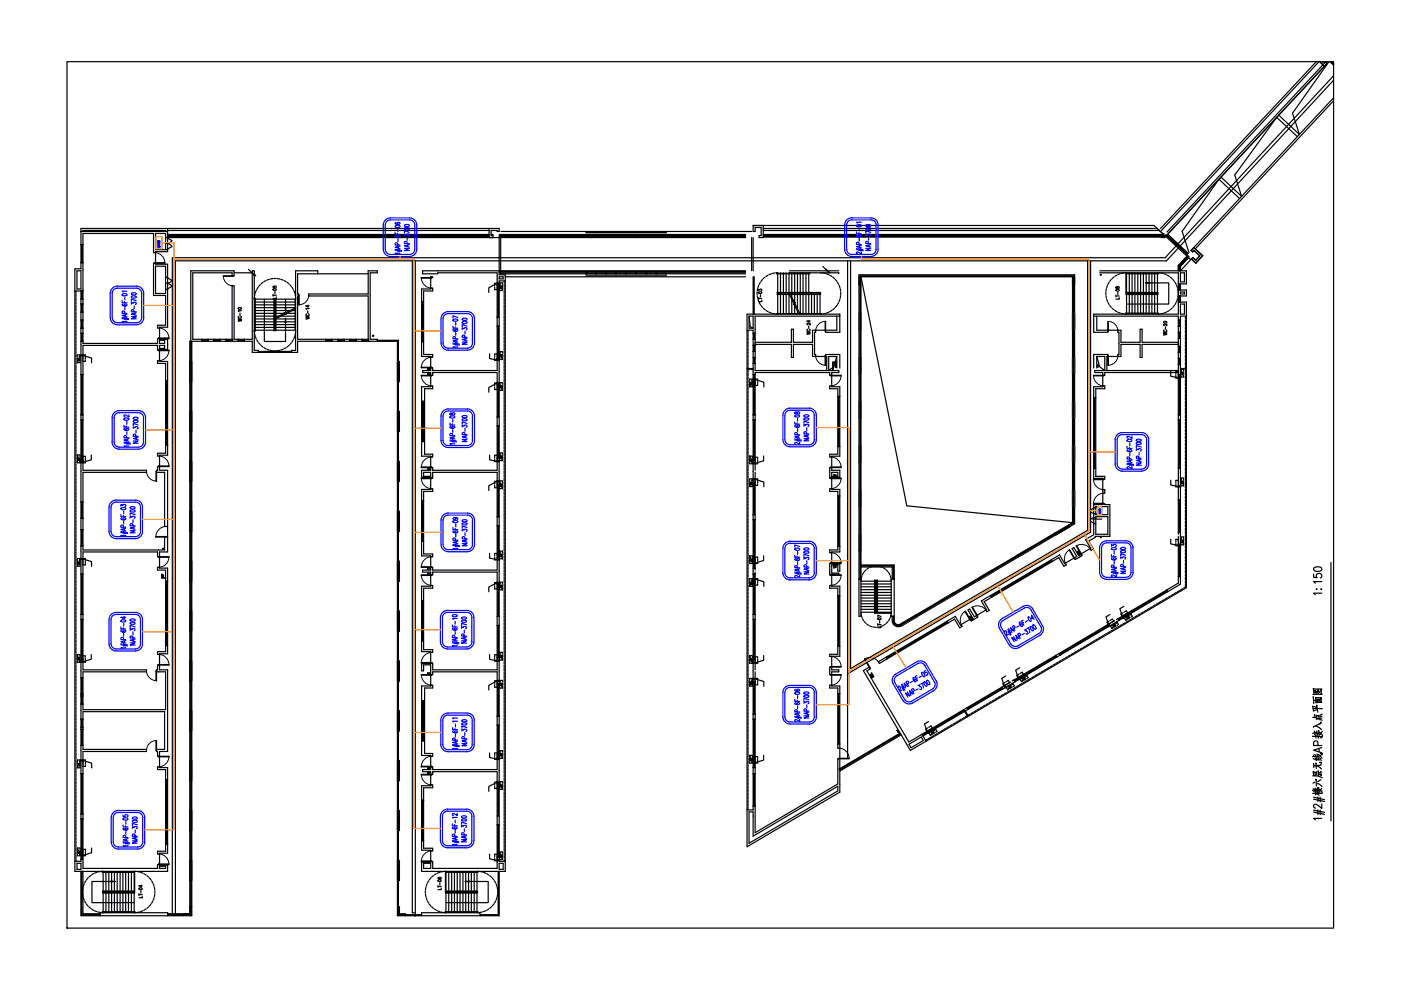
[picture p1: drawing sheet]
<svg xmlns="http://www.w3.org/2000/svg" width="297mm" height="210mm" viewBox="0 0 297 210" stroke-linecap="round" stroke-linejoin="round" font-family="sans-serif">
<g fill="none" stroke="#000" stroke-width=".25">
<path d="M14.2 13.1h268.5v183.7h-268.5zM279.1 13.1l-33 35.3M279.7 13l-33.4 35.9M279.8 13.1l1 .9M280.4 13.1l.4 .3 .3-.3 .3 .3-.6 .6M280.5 13.7l-33.1 35.5M280.8 14l-33.9 36.4M281.8 13.1l-7.8 10.9 1.5 4.5-4.4-4.1M282 13.1l.7 .7M282.3 13.1l.4 .4M282.4 13.1l.3 .2M282.7 16.1l-35.7 38.5h-210.5v139.1"/>
<path d="M282.7 17l-35.4 38.3h-210.1v138.4M275.1 29l-4.4-4.1-8.9 12.2 1.4 4.5-4.3-4.1M282.7 21.4l-29.3 31.4M282.7 20.7l-29.6 31.8M16.3 57.4h.9v3.9h-.9zM17.2 49.1h18.3M17.2 51.9h.4M17.2 55.7h.4M17.3 51.9v3.8M17.4 51.9v3.8M17.6 49.1v-.2h17.5v.2M32.8 55.8l2.1-.1-2.3 .1v6.8h2.5v6.4h-1.7v.5h.4"/>
<path d="M33 53.6h-.4v-4.1h-15v23.3h15.8v-1h2.4v-.1h-2.2v.1M33 56.4h2.1v5.8h-2.1zM35.1 52.9v-3.4h-2.1v3.4h2.5M35.1 50.4h123M35.1 58.8h.4M35.3 58.8l1.1 .7M35.3 50.4l1.1 .6M35.5 48.4v5h-2.5v2.6h2.5v13.4h-1.7v2.5h1.7v2.2h-1.7v2.5h1.7v19.9h-1.7v3.2h1.7v17.3h-1.7v3.5h1.7v18.1h-1.7v3.4h1.7v17.3h-1.7v3.4h1.7v18.2h-1.7v2.6h1.7v1.3h-19.6v-127.8h1.3v-8.6h88.6v.7h-.4v-.2h-1.3v1h.4v.5M35.5 49.7h68.2M35.5 49.9h68.2M35.5 50.3h68.2M35.5 50.2h68.2"/>
<path d="M35.5 48.9h68.2M36.4 52.3l-1.1 .6M36.4 59.4a1.28 1.28 0 0 1-1.1 .7 1.28 1.28 0 0 1 1.1 .6M36.4 51a1.28 1.28 0 0 1-1.1 .6 1.28 1.28 0 0 1 1.1 .7M49.2 58.5v-.7h-8.3v14.1h8.3M49.4 58.5l-2.1 .1 2.3-.1v-1.1h-9.2v136.5h-4.9M49.6 57.8h3.9M52.7 57.1l.6 .7M53.8 58.2h.1M53.9 58.3h.1M54 58.5h.1M55.8 59.9l-.5 .3"/>
<path d="M56.4 59.5l-.5 .2M57.1 59.2l-.5 .2M57.8 59.1l-.5 .1M58 59.1h.6M58.8 59.1l.5 .1M59.5 59.2l.5 .2M60.2 59.5l.5 .2M60.9 59.9l.4 .3M67.4 58.1v-.7h-4.7v16.9h-.9v.4M78.1 58.1h-15v4.2h.2l.1 2.3-.1-2.1M87.4 55.3v138.2h.5M88.1 55.3v138.9h-.2"/>
<path d="M103.7 48.4v2M104.1 49.7h.4M105.3 60h.6v.2h-.6zM105.8 50.4v7.9h1.3v126.5h-17.7v-2h1.9v-2.5h-1.9v-13.7h1.9v-2.6h-.6v-.2h.6v-.2h-1.7v-.4h1.7v-.2h-.6v-.3h.6v-2.5h-1.9v-14.7h1.9v-2.6h-.6v-.2h.6v-1.7h-1.5v1.2h-.4v-1.5h1.9v-2.5h-1.9v-13.9h1.9v-2.6h-.6v-.2h.6v-.2h-1.7v-.4h1.7v-.2h-.6v-.2h.6v-2.6h-1.9v-14.1h1.9v-2.6h-1.9v-1.5h1.9v-.2h-.6v-.2h.6v-2.6h-1.9v-14.7h1.9v-2.6h-.6v-.2h.6v-.2h-1.7v-.4h1.7v-.2h-.6v-.3h.6v-2.5h-1.9v-14.3h1.9v-2.6h.4v.2h-2.4h2.2M105.8 57.8h52.3M105.8 58.7h.9v.4h-.9zM105.8 49.7h52.3M105.8 49.9h52.3M105.8 50.3h52.3M105.8 50.2h52.3M105.8 57.5h52.3M105.8 57.6h52.3"/>
<path d="M105.9 60h.6v.3M105.9 60v.3M105.9 60l.2 .3M106.2 49.7v8.4h51.9M106.2 49.1h53.2M106.9 59.6v.4M107.1 58.7h51M107.1 59.6h-1.3v123h1.3M124.2 58.5h17.1M124.2 49.3h17.1M124.2 49.7v.2M124.2 57.8v.3"/>
<path d="M124.4 49.7v.2M124.4 57.8v.3M126.2 49.7v.2M126.2 57.8v.3M126.4 49.7v.2M126.4 57.8v.3M128.4 49.7v.2M128.4 57.8v.3M128.6 49.7v.2M128.6 57.8v.3M130.5 49.7v.2M130.5 57.8v.3"/>
<path d="M130.7 49.7v.2M130.7 57.8v.3M132.7 49.7v.2M132.7 57.8v.3M132.9 49.7v.2M132.9 57.8v.3M134.8 49.7v.2M134.8 57.8v.3M135 49.7v.2M135 57.8v.3M136.9 49.7v.2M136.9 57.8v.3"/>
<path d="M137.1 49.7v.2M137.1 57.8v.3M139.1 49.7v.2M139.1 57.8v.3M139.3 49.7v.2M139.3 57.8v.3M141.1 49.7v.2M141.1 57.8v.3M141.3 49.7v.2M141.3 57.8v.3M158.1 57.4h-68.5v.7h3.2v-.3h12.6v20.8h-13.7v-.6l-2.4-.1 2.2 .1M159.4 50.4v7"/>
<path d="M159.7 50.4v7M159.7 58.7v7.9M159.8 58.7v7.9M159.9 58.7v7.9M161.2 59.8l-.2 .5M161.7 59.2l-.4 .5M161.8 47.8v2.6h-.8v-.5h.4v-1.7h-1.3v.9h-.4v-1.3h85l7.8 7.3-2.2 2.3v-.9M161.8 49.9h84.9M161.8 48.4h83.5l1.4 1.3M161.8 48.9h84M162.2 58.7l-.4 .4M162.9 58.3l-.5 .3"/>
<path d="M163.5 58l-.5 .2M164.3 57.9l-.6 .1M164.5 57.8h.4v8.8M164.7 57.8v.3h7v-.3M164.8 57.8h6.8M165.5 57.8v4.3M166.1 57.8v4.3M166.7 57.8v4.3M167.3 57.8v4.3M167.4 57.8h10.4v.3M167.4 57.4h10.4M167.9 57.8v4.3"/>
<path d="M168.5 57.8v4.3M169.1 57.8v4.3M169.7 57.8v4.3M170.3 57.8v4.3M170.9 57.8v4.3M171.5 57.8v4.3M173.9 57.8h.4M174.5 56.5l.6 .6M174.5 57.9l.5 .1M175.2 58l.5 .2M175.6 57.6h.1M175.7 57.7h.1"/>
<path d="M175.8 57.8h.1M175.9 58.3l.5 .3M176.5 58.7l.4 .4M177.1 59.2l.3 .5M177.6 59.8l.2 .5M179.7 55.3v105.3M180.3 55.3v86.4l50.3-29.2v-57.2M182.5 58.7v72h-.4v-72.4h45.7v52.8l-36.7 21.6a1.28 1.28 0 0 1-1.9-1.1v-.9M182.5 58.7h44.9v52.1M182.5 58.7l9.8 48.5 35.1 3.6M231.2 55.3v57.5l-51.5 30.1M233.2 57.4h18.3v2.8h-1.7"/>
<path d="M233.2 57.8h16.6v8.8h-17.9v3.9h3l.1-2.4-.1 2.1M235.2 59.8l-.3 .5M235.6 59.2l-.3 .5M236.2 58.7l-.4 .4M236.8 58.3l-.5 .3M237.5 58l-.5 .2M238.2 57.9l-.5 .1M238.4 57.9l.4-.1v4.3M238.7 57.8v4.6h6.8v-.4h-6.7M239.4 57.8v4.3M240 57.8v4.3M240.6 57.8v4.3"/>
<path d="M241.2 57.8v4.3M241.8 57.8v4.2M242.4 57.8v4.2M243 57.8v4.3h-4.2v.2h6.6v-.2h-2.4M243.6 57.8v4.3M243.8 60h4v4.5h-9M244.2 57.8v4.3M244.8 57.8v4.3M245.5 57.8l-6.7 .1M245.6 57.8v.3h-6.8M245.8 57.9l-.4-.1v4.3M246.1 57.9l.5 .1"/>
<path d="M246.2 50.4h.7M246.8 58l.5 .2M246.8 49.5l-.2 .2h-84.8M246.9 50.4l.4-.5 4.4 4.1M247.1 49.8l-.3 .4h-85M247.2 49.9l-.3 .4h-85.1M247.4 49.9l4.3 4.1M247.4 49.8l4.4 4.1M247.5 58.3l.4 .3M247.6 49.6l4.3 4.1M248.1 58.7l.4 .4M248.6 59.2l.4 .5"/>
<path d="M249.1 59.8l.3 .5M249.8 56.3v1.1M249.9 56.3v1.1M250 56.4v1M250.3 57.8h.8v2h-.8zM251.4 53.5h.1M251.7 54.3l-1.9 2M251.8 54.4l-1.9 1.9M251.8 54.2l-2 2.1M251.8 54.5l-1.8 1.9M251.9 54.3l-2 2M252 54.3l-2 2.1"/>
<path d="M252 54.6l-1.7 1.9M252.1 54.5l-1.8 2M253.1 52.5l1.9 1.7-1.5 1.6-.9-.9 .3-.3 .6 .6 .9-1-1.3-1.1-.2 .3-.4-.3zM262.8 42.1l-4.4-4.1-7.8 11.1 1.5 4.5M15.9 61.7h1.7M16.1 61.7v.5M16.1 62.4v.6M16.1 63.2v.5M16.1 63.9v.6M16.1 64.7v.5M16.1 65.4v.6M16.1 66.2v.5"/>
<path d="M16.1 66.9v.6M16.1 67.7v.5M16.1 68.4v.6M16.1 69.2v.5M16.1 69.9v.6M16.1 70.7v.5M16.1 71.4v.5M16.1 72.2v.5M16.1 72.9v.5M16.1 73.7v.5M16.1 74.4v.5M16.1 75.2v.5"/>
<path d="M16.1 75.9v.5M16.1 76.6v.6M16.1 77.4v.5M16.1 78.1v.6M16.1 78.9v.5M16.1 79.6v.6M16.4 75.9v.4M16.4 76.4v.5M16.5 76l-.1 .1 .2 .1 .3-.1-.1-.1M16.6 76.4l-.2 .5M16.8 76.3v.2M16.8 75.9l-.2 .4"/>
<path d="M16.9 76.3l-.5 .1 .5 .1M17 75.3v.4M17 75.9v.4M17 76.4v.5h-.6M17 75.3h-.6v.4M17 75.3l-.2 .4M17.1 75.3h.5v.2h-.5zM17.1 75.4h.5l1.8 .5v1M17.2 67.9h.4M17.2 70.7h.4M17.2 79.4h.4M17.2 69.6h.4"/>
<path d="M17.2 64.5h.4M17.2 61.7v120.9h-1.3M17.2 72.4h.4M17.2 63.4h.4M17.2 66.2h.4M17.3 61.7v1.7M17.3 64.5v1.7M17.3 67.9v1.7M17.3 70.7v1.7M17.3 79.4v8.6M17.4 61.7v1.7M17.4 64.5v1.7"/>
<path d="M17.4 67.9v1.7M17.4 70.7v1.7M17.4 79.4v8.6M17.6 75.6v-.3h.5v.3M17.6 76.3v.3h.5v-.3M17.6 75.7v.5M18.1 75.7v.5M33.6 74.2l2.2 .2-2.4-.2v-1h-15.8v26.5h13.5v.5h-13.5v16.4h17.3v-2.7M33.8 76.5h-.4v.6h1.7v19h-1.7v.6h.4M33.8 73.2h1.1v.7h-1.1zM33.8 72.2h1.1v.6h-1.1zM35.1 61.4h.4"/>
<path d="M36.4 60.7l-1.1 .7M40.2 76.6h.5v4.3h-.5zM40.6 72.4v121.6h-5.1M40.7 72.4v121.8h-23.5v-9.4M42.8 71.9v.5M42.8 72.2h1.3M42.8 72.1h1.3M44.1 71.9v.5M45.4 71.9v.5M45.4 72.2h1.3M45.4 72.1h1.3M46.7 71.9v.5"/>
<path d="M47.9 71.9v.5M47.9 72.2h1.3M47.9 72.1h1.3M49.2 72.4v-11.8h.4v11.3h3.9v-14.5h.4v16.9h.9v.4M50.5 67.6l.7 .1-.7 .2 .7 .1-.7 .1M50.5 71.9v.5M50.5 72.2h1.3M50.5 72.1h1.3M50.5 65.3a.35 .35 0 0 1 .4-.1 .35 .35 0 0 1 .3 .3 .35 .35 0 0 1-.5 .1 .35 .35 0 0 1-.2-.3zM50.7 67a.21 .21 0 0 0-.2 .3 .21 .21 0 0 0 .3 .2h.1a.21 .21 0 0 0 .3-.2 .21 .21 0 0 0-.2-.3M50.9 66.4v.5M51.2 65.9h-.7l.1 .1"/>
<path d="M51.8 71.9v.5M53.9 63.3v6.8M53.9 63.2h.2v7h-.2M53.9 67h4.3M53.9 64h4.3M53.9 64.6h4.3M53.9 69.4h4.3M53.9 68.8h4.3M53.9 68.2h4.3M53.9 67.6h4.3M53.9 66.4h4.3M53.9 65.8h4.3"/>
<path d="M53.9 65.2h4.3M53.9 63v.4h4.3M54 70.6l.1 .6M54.1 62.3l-.1 .5M54.1 71.4l.2 .5M54.3 61.6l-.2 .5M54.4 72.1l.3 .4M54.7 60.9l-.3 .5M54.8 74.5h7M54.8 74.6h7M54.8 72.7l.4 .4M55.2 60.4l-.4 .4"/>
<path d="M55.3 73.2l.5 .4M55.9 73.7l.5 .3M56 63.4v9h4.5v-4M56.6 74l.5 .2M57.3 74.3l.5 .1M57.9 60.7v.3h.3a.22 .22 0 0 1 0-.3 .22 .22 0 0 1 .3 0 .22 .22 0 0 1-.1 .3M57.9 62.6h.7M57.9 62.4v.4M57.9 61.3a.35 .35 0 0 1 .4-.2 .35 .35 0 0 1 .2 .4 .35 .35 0 0 1-.4 .1 .35 .35 0 0 1-.2-.3zM58 74.4h.6M58.2 70h-4.3v.4M58.3 61.8v.5"/>
<path d="M58.4 67h.7M58.4 70h4.3M58.4 64h4.3M58.4 64.6h4.3M58.4 69.4h4.3M58.4 68.8h4.3M58.4 68.2h4.3M58.4 67.6h4.3M58.4 65.8h3.1M58.4 65.2h4.3M58.4 63.4h4.3M58.5 67.3v-4h-.4v6.8h.4v-2.6"/>
<path d="M58.6 62.9v.4h-.7M59.3 74.3l-.5 .1M59.6 67h3.1M60 74l-.5 .2M60.4 66.4h.2M60.5 63.4v1.8M60.7 73.7l-.5 .3M60.8 66.4h1.9M61.3 73.2l-.4 .4M61.4 60.4l.4 .4M61.8 72.7l-.4 .4M61.9 60.9l.3 .5"/>
<path d="M62 65.8h.7M62.2 72.1l-.3 .4M62.3 61.6l.2 .5M62.5 71.4l-.2 .5M62.5 62.3l.1 .5M62.6 65.6l.1 4.5M62.6 70.6l-.1 .6M62.7 63v.4M62.7 65.3l-2.1 1 .1 .4-.5-.4 .1 .4-1.9 .9v2.4h-.2v-6.6h.2v3.9l1.9-.9h-1.9M62.7 63.3l-.1 2M62.7 65.5l-2.1 1M62.7 70v.4"/>
<path d="M63.3 62.8h-.2v9.1h15M64.9 67.1l.7 .1-.7 .2 .7 .1-.7 .2M65 66.6a.22 .22 0 0 0-.1 .2 .22 .22 0 0 0 .2 .2h.2a.22 .22 0 0 0 .3-.2 .22 .22 0 0 0-.2-.2M65.3 65.9v.5M65.3 64.7v.4l-.4-.3h.7M65.6 65.4h-.7l.1 .2M69.1 71.9v.5M69.1 72.2h1.3M69.1 72.1h1.3M70.4 71.9v.5M71.6 71.9v.5M71.6 72.2h1.3"/>
<path d="M71.6 72.1h1.3M72.9 71.9v.5M74.2 71.9v.5M74.2 72.2h1.3M74.2 72.1h1.3M75.5 71.9v.5M76.8 71.9v.5M76.8 72.2h1.3M76.8 72.1h1.3M78.1 72.4v-9.6h-12.7v-.5h12.7v-4.9h1.9v.4h-1.5v14.1h1.5v.5M80 72.2h4.5v121.7h4.9M80 72.3h4.4v121.7h5"/>
<path d="M84.3 76.6h.4v4.3h-.4zM89.4 72.5h.4M89.4 63.9h.4M89.5 63.9v8.6M89.7 63.9v8.6M91.3 61.1h.4v.6h-1.9v13.5h1.9v.5h-.4M91.5 79.6l-2.2 .1 2.4-.1v-.6h13.7v20.7h-13.7v-.6h-2.4v-.1h2.2v.1M103.8 75v1l2.1 .3M104.9 60.8v.6h.5M104.9 75.8v.6h.5M105.3 76.2h.6v.2h-.6zM105.3 60.1h.6"/>
<path d="M105.4 60.1l-1.8 .9v1M105.4 76h.4M105.4 69.2h.4M105.4 60.4h.4M105.4 67.2h.4M105.4 60.1h-.5v.5M105.4 75h-.5v.6M105.6 60.4v6.8M105.6 69.2v6.8M105.7 60.4v6.8M105.7 69.2v6.8M105.9 74.5h.6v.4"/>
<path d="M105.9 60.5v.6M105.9 61.3v.3h.6M105.9 74.5v.4M105.9 75.1v.5M105.9 75.8v.4h.6M105.9 74.5l.2 .4M106.1 75.2l-.1 .1 .2 .1 .3-.1-.2-.1M106.1 60.6l-.1 .1 .2 .1 .3-.1-.2-.1M106.2 60.6l.1 .4M106.2 75.1l.1 .5M106.3 61v.1M106.3 75.5v.2"/>
<path d="M106.4 61.2l.1 .4M106.4 75.8l.1 .4M106.5 60.9l-.5 .1 .5 .1M106.5 75.5l-.5 .1 .5 .1M106.5 60.5v.6M106.5 61.3v.3M106.5 75.1v.5M106.5 75.8v.4M106.9 60.3v.5M106.9 61v.5M106.9 61.7v.6M106.9 62.5v.5"/>
<path d="M106.9 63.2v.6M106.9 64v.5M106.9 64.7v.6M106.9 65.5v.5M106.9 66.2v.6M106.9 67v.5M106.9 67.7v.6M106.9 68.5v.5M106.9 69.2v.6M106.9 70v.5M106.9 70.7v.5M106.9 71.5v.5"/>
<path d="M106.9 72.2v.5M106.9 73v.5M106.9 73.7v.5M106.9 74.5v.5M106.9 75.2v.5M106.9 75.9v.6M106.9 76.7v.5M106.9 77.4v.6M106.9 78.2v.5M106.9 78.9v.6M106.9 79.7v.5M158.4 78.1h1.3"/>
<path d="M158.4 70h1.3v101.7h-1.3M158.6 70v.6M158.6 70.8v.5M158.6 71.6v.5M158.6 72.3v.5M158.6 73.1v.5M158.6 73.8v.6M158.6 74.6v.5M158.6 75.3v.5M158.6 76.1v.5M158.6 76.8v.5M158.6 77.5v.6"/>
<path d="M158.6 79.2v.5M158.6 79.9v.5M158.8 67h.9v2.6M158.8 67v2.6h.9M158.8 67l.3 2.3 .6 .3M159 78.4h-.4v.5M159.3 78.4h.4M159.7 77.1h.4M159.7 70.7h.4M159.7 74.5h.4M159.7 75.8h.4M159.7 71.9h.4"/>
<path d="M159.7 73.2h.4M159.7 79.4h.4M159.8 70.7v1.2M159.8 73.2v1.3M159.8 75.8v1.3M159.8 79.4v8.6M160 70.7v1.2M160 73.2v1.3M160 75.8v1.3M160 79.4v8.6M160.1 73h7.7v2.8h.4v-2.8h4.1v2.6h3v3M160.5 61.9v.6"/>
<path d="M160.5 62.7l.1 .5M160.6 61.2l-.1 .5M160.7 63.4l.2 .5M160.8 61.6v-.3l.3 .2a.22 .22 0 0 1 .3-.2 .22 .22 0 0 1 0 .4M160.8 63.3h.7M160.8 63.1v.4M160.9 61.9a.35 .35 0 0 1 .4-.1 .35 .35 0 0 1 .2 .4 .35 .35 0 0 1-.4 .1 .35 .35 0 0 1-.2-.4zM160.9 60.5l-.2 .5M161 64.1l.2 .5M161.2 62.5v.5M161.3 64.8l.4 .4M161.5 63.6v.4h-.7"/>
<path d="M161.8 65.3l.4 .4M162.4 65.8l.5 .3M163 66.2l.5 .2M163.7 66.4l.6 .1M164.5 66.6h.4M164.9 62.3h2.4l1 2 .3-.1-.4 .4 .4-.1 1 2.1M164.9 62.1h9v4.5M165.5 62.3v4.3M166.1 62.3v4.3M166.7 62.3v4.3M167.3 62.3v4.3M167.4 62.4h-2.6v-.4h9.2v.4h-6.4"/>
<path d="M167.9 62.3v.7M167.9 63.5v3.1M168.4 64.6l1 2M168.5 62.3v1.9M168.5 64.3v.2M168.5 64.7v1.9M169.1 62.3v3.2M169.1 65.9v.7M169.3 66.5l-4.5 .1M169.6 66.5l4.4 .1M169.7 62.3v4.3M170.3 62.3v4.3"/>
<path d="M170.9 62.3v4.3M171.1 70.3l.7 .2-.7 .1 .7 .2-.7 .1M171.2 69.8a.22 .22 0 0 0-.1 .3 .22 .22 0 0 0 .2 .1h.2a.22 .22 0 0 0 .3-.1 .22 .22 0 0 0-.2-.3M171.5 62.3v4.3M171.5 69.1v.5M171.5 67.9v.4l-.4-.2h.7M171.8 68.5v.4l-.5-.4-.2 .2 .1 .2M172.1 62.3v4.3M172.7 62.3v4.3M172.9 70v.5h-.2v4.7h.2v.4M173.3 62.3v4.3M173.9 62.3h-6.3l.9 1.9"/>
<path d="M174.3 66.6h-.4M175 66.4l-.5 .1M175 75.4l-.1 2 .1-2.2h3.1v2.8M175.7 75.6h1.7l-.6 2.2-1.1 .8zM175.7 66.2l-.5 .2M176.1 79.6l2.2 .1-2.4-.1v-.6h-15.8v20.7M176.4 65.8l-.5 .3M176.9 65.3l-.4 .4M177.4 76.7h-.8v1.9M177.4 76.8h-.7v1.8M177.4 67v3h-5.1v2.6h-4.1v-2.8h-.4v2.8h-7.7M177.4 75.6v2.4"/>
<path d="M177.4 64.8l-.3 .4M177.8 64.1l-.2 .5M177.9 60.5l.2 .5M178.1 67h-18v11.6h17.7v.4h-1.5v3h1.8v14.7h-1.8v3h1.8v1.5h-1.8v2.6h1.8v13.2h-1.8v2.6h1.8v1.5h-.5v-1.3h-1.3v1.7h1.5v.2h-1.5v2.6h1.8v14.8h-1.8v2.9h1.5v.4h-1.5v3.1h1.8v22.5l-19.7 11.5v-112.9h19.7v3.9h-3.1l-.1-2.4 .1 2.1M178.1 63.4l-.2 .5M178.1 61.2l.1 .5M178.2 62.7l-.1 .5M178.2 61.9v.6M182.1 60.4h.4M227.4 60.4h.4M231.9 67h17.9v11.6h-17.7v.4h1.7v3h-1.9v19.4h1.9v5.6h-1.9v6.4l-1.8 1 1.1 1.8-.1 .1M232.5 75.6h1.7l.1 3-1.1-.8z"/>
<path d="M232.5 67v3h5.2v2.6h4v-2.8h.4v2.8h7.7M232.5 75.6v2.4M234 79.6l-2.2 .1 2.4-.1v-.6h15.6v34.3M234.5 61.9v.6M234.5 62.7l.1 .5M234.6 61.2l-.1 .5M234.6 63.4l.2 .5M234.8 60.5l-.2 .5M234.9 75.4l.1 2-.1-2.2h-3v2.8M234.9 64.1l.3 .5M235.3 64.8l.3 .4M235.8 65.3l.4 .4"/>
<path d="M236.3 65.8l.5 .3M236.6 62.8h.7M236.6 62.6v.3M236.6 61.4a.33 .33 0 0 1 .4-.1 .33 .33 0 0 1 .3 .3 .33 .33 0 0 1-.4 .2 .33 .33 0 0 1-.3-.4zM236.6 60.8v.3h.2a.28 .28 0 0 1 .2-.3 .28 .28 0 0 1 .3 0 .22 .22 0 0 1-.2 .4 .22 .22 0 0 1-.2-.3zM237 66.2l.5 .2M237 61.9v.6M237 70v.5h.2v4.7h-.2v.4M237.3 63.1v.3h-.7M237.7 66.4l.5 .1M238.4 66.6h.4M238.6 66.6v-.2h7v.2"/>
<path d="M238.7 66.6h6.8M238.8 62.3v4.3M239.4 62.3v4.3M240 62.3v4.3M240.6 62.3v4.3M241.2 62.3v4.3M241.8 62.3v4.3M242.4 62.3v4.3M243 62.3v4.3M243.6 62.3v4.3M244.2 62.3v4.3M244.8 62.3v4.3"/>
<path d="M245.4 62.3v4.3M245.8 66.6h-.4M246.6 66.4l-.5 .1M246.7 70.5l.7 .1-.7 .2 .7 .1-.7 .1M246.7 68.2a.33 .33 0 0 1 .4-.1 .33 .33 0 0 1 .3 .3 .33 .33 0 0 1-.4 .2 .33 .33 0 0 1-.3-.4zM246.9 70a.22 .22 0 0 0-.2 .2 .22 .22 0 0 0 .3 .2h.1a.22 .22 0 0 0 .3-.2 .22 .22 0 0 0-.2-.2M247.1 69.3v.5M247.3 66.2l-.5 .2M247.4 68.7v.4l-.3-.3a.2 .2 0 0 0-.4 0 .18 .18 0 0 0 .2 .2M247.9 65.8l-.4 .3M248.2 78.8v1l2.1 .3M248.5 65.3l-.4 .4"/>
<path d="M249 64.8l-.4 .4M249.3 79.3v-.5h.6v.5M249.3 79.6v.6h.6v-.6M249.4 64.1l-.3 .5M249.5 60.5l.1 .5M249.6 63.4l-.1 .5M249.7 61.2l.1 .5M249.8 62.7l-.1 .5M249.8 80h.5v.2h-.5zM249.8 61.9v.6M249.8 61.5h1.7v1.3h-1.7M249.8 64h1.7v60.6l-55.2 32.6"/>
<path d="M249.8 77.3h.5M249.8 67.9h.5M249.8 74.7h.5M249.8 76h.5M249.8 71.7h.5M249.8 73.4h.5M249.8 69.2h.5M249.8 70.5h.5M249.8 73h-7.7v2.8h-.4v-2.8h-4v2.6h-3v3M249.8 79.4h.5M250 60.2v1.3M250 62.8v1.2"/>
<path d="M250 67.9v1.3M250 70.5v1.2M250 73.4v1.3M250 76v1.3M250 79.4v8.6M250.1 60.2v1.3M250.1 62.8v1.2M250.1 67.9v1.3M250.1 70.5v1.2M250.1 73.4v1.3M250.1 76v1.3M250.1 79.4v8.6"/>
<path d="M250.3 78.1h1.2M250.3 60.2v1.3M250.3 61.9h.8v.4h-.8zM250.3 62.8v1.2M250.3 64.5h.8v2.1h-.8zM250.4 78.3h.6v.3M250.4 78.3v.3M250.4 78.8v.6M250.4 79.6v.3h.6M250.4 78.3l.1 .3M250.5 78.9l-.1 .2h.2h.3l-.1-.2M250.6 78.8l.2 .5"/>
<path d="M250.7 79.3v.1M250.8 79.6l.2 .3M250.9 79.2l-.5 .1 .5 .2M251 78.8v.6M251 79.6v.3M251.3 67v.6M251.3 67.8v.6M251.3 68.6v.5M251.3 69.3v.5M251.3 70.1v.5M251.3 70.8v.5M251.3 71.6v.5"/>
<path d="M251.3 72.3v.5M251.3 73.1v.5M251.3 73.8v.5M251.3 74.5v.6M251.3 75.3v.5M251.3 76v.6M251.3 76.8v.5M251.3 77.5v.6M251.3 78.3v.5M251.3 79v.6M251.3 79.8v.5M251.5 67h-1.2v56.9l-2.7 1.5"/>
<path d="M16.1 80.4v.5M16.1 81.1v.6M16.1 81.9v.5M16.1 82.6v.6M16.1 83.4v.5M16.1 84.1v.6M16.1 84.9v.5M16.1 85.6v.5M16.1 86.4v.5M16.1 87.1v.5M16.1 87.9v.5M16.1 88.6v.5"/>
<path d="M16.1 89.4v.5M16.1 90.1v.5M16.1 90.9v.5M16.1 91.6v.5M16.1 92.3v.6M16.1 93.1v.5M16.1 93.8v.6M16.1 94.6v.5M16.1 95.3v.6M16.1 96.1v.5M16.1 96.8v.6M16.1 97.6v.5"/>
<path d="M16.1 98.3v.6M16.1 99.1v.5M16.1 99.8v.6M16.4 96.5h.6v.4M16.4 96.5v.4M16.4 97.1v.4M16.4 97.7v.4h.6M16.4 96.5l.2 .4M16.5 97.1l-.1 .1 .2 .1h.3l-.1-.2M16.6 97.1l.2 .4M16.8 97.5v.1M16.8 97.7l.2 .4"/>
<path d="M16.9 97.4l-.5 .1 .5 .2M17 97.1v.4M17 97.7v.4M17.1 97.9h.5v.2h-.5zM17.2 97.6h.4M17.2 88h.4M17.2 89h.4M17.3 89v8.6M17.4 89v8.6M17.6 97v-.3h.5v.3M17.6 97.8v.3h.5v-.3M17.6 97.2v.5"/>
<path d="M18.1 97.2v.5M19.4 96.5v1l-1.8 .5h-.5M33.6 98.9v-.1h2.2v.1h-2.4v.8h-.2l-.1 2.3 .1-2.1M35.1 80.7h.4M35.1 94.4h.4M35.3 80.7v13.7M35.4 80.7v13.7M40.2 97.8h.5v4.3h-.5zM40.2 87.2h.5v4.3h-.5zM84.3 97.8h.4v4.3h-.4zM84.3 87.2h.4v4.3h-.4zM89.4 93.6h.6"/>
<path d="M89.4 85.1h.6M89.6 85.1v8.5M89.8 85.1v8.5M91.3 81.8h.4v.6h-1.7v13.9h1.7v.6h-.4M103.8 96.5v1l2.1 .3M104.9 82v.6h.5M104.9 97.3v.6h.5M105.3 97.7h.6v.2h-.6zM105.3 81.1h.6v.2h-.6zM105.3 81.2h.6M105.4 81.2l-1.8 1v1M105.4 97.1h.4"/>
<path d="M105.4 81.5h.4M105.4 88.4h.4M105.4 90.3h.4M105.4 96.5h-.5v.6M105.4 81.2h-.5v.6M105.6 81.5v6.9M105.6 90.3v6.8M105.7 81.5v6.9M105.7 90.3v6.8M105.9 81.1h.6v.4M105.9 96h.6v.3M105.9 81.1v.4"/>
<path d="M105.9 81.7v.5M105.9 82.4v.4h.6M105.9 96v.3M105.9 96.6v.5M105.9 97.3v.4h.6M105.9 96l.2 .4M105.9 81.1l.2 .4M106.1 96.6l-.1 .2 .2 .1 .2-.1-.1-.2M106.1 81.8h-.1l.1 .2 .3-.1-.1-.1M106.2 96.6l.1 .5M106.2 81.7l.1 .5M106.3 82.1v.1"/>
<path d="M106.3 97v.1M106.4 97.3l.1 .4M106.4 82.4l.1 .4M106.5 97l-.5 .1 .5 .1M106.5 82.1l-.5 .1 .5 .1M106.5 81.7v.5M106.5 82.4v.4M106.5 96.6v.5M106.5 97.3v.4M106.9 80.4v.6M106.9 81.2v.5M106.9 81.9v.6"/>
<path d="M106.9 82.7v.5M106.9 83.4v.6M106.9 84.2v.5M106.9 84.9v.6M106.9 85.7v.5M106.9 86.4v.5M106.9 87.2v.5M106.9 87.9v.5M106.9 88.7v.5M106.9 89.4v.6M106.9 90.2v.5M106.9 90.9v.5"/>
<path d="M106.9 91.6v.6M106.9 92.4v.5M106.9 93.1v.6M106.9 93.9v.5M106.9 94.7v.5M106.9 95.4v.5M106.9 96.1v.6M106.9 96.9v.5M106.9 97.6v.6M106.9 98.4v.5M106.9 99.1v.6M106.9 99.9v.5"/>
<path d="M158.6 80.7v.5M158.6 81.4v.5M158.6 82.1v.6M158.6 82.9v.5M158.6 83.6v.6M158.6 84.4v.5M158.6 85.1v.6M158.6 85.9v.5M158.6 86.6v.6M158.6 87.4v.5M158.6 88.1v.6M158.6 88.9v.5"/>
<path d="M158.6 89.6v.6M158.6 90.4v.5M158.6 91.1v.5M158.6 91.9v.5M158.6 92.6v.5M158.6 93.4v.5M158.6 94.1v.6M158.6 94.9v.5M158.6 95.6v.5M158.6 96.3v.6M158.6 97.1v.5M158.6 97.8v.6"/>
<path d="M158.6 98.6v.5M158.6 99.3v.6M158.9 96.7h.6v.4M158.9 81v.4M158.9 81.6v.4M158.9 96.7v.4M158.9 97.3v.4M158.9 97.9v.4h.6M158.9 96.7l.2 .4M159.1 81.1l-.2 .1 .3 .1 .3-.1-.2-.1M159.1 97.3l-.2 .2 .3 .1 .3-.1-.2-.2M159.1 81.6l-.2 .4"/>
<path d="M159.2 97.3l.1 .4M159.3 81l-.1 .4M159.3 81.4v.2M159.3 97.7v.1M159.4 97.9l.1 .4M159.5 97.6l-.6 .1 .6 .2M159.5 81v.4l-.6 .1 .6 .1M159.5 81.6v.4h-.6M159.5 80.4v.4M159.5 97.3v.4M159.5 97.9v.4M159.5 80.4h-.6v.4"/>
<path d="M159.5 80.4l-.1 .4M159.6 80.4h.5v.2h-.5zM159.6 80.5h.5l1.8 .5v1.1M159.6 98.1h.5v.2h-.5zM159.7 97.6h.4M159.7 88h.4M159.7 89h.4M159.8 89v8.6M160 89v8.6M160.1 80.4h.5v.3M160.1 97h.5v.3M160.6 80.8v.5"/>
<path d="M160.6 81.4v.3h-.5M160.6 97.4v.5M160.6 98v.3h-.5M161.9 96.7v1l-1.8 .5h-.5M176.1 99.1v-.1h2.2v.1h-2.4v2.3l2.4 .1-2.2-.1M176.3 81.8h-.4v.6h1.7v13.9h-1.7v.6h.4M177.6 94.7h.5M177.6 84h.5M177.8 84v10.7M177.9 84v10.7M231.9 99.3h.4M231.9 84.3h.4"/>
<path d="M232 84.3v15M232.2 84.3v15M233.8 81.8h.4v.6h-1.9v18.6h1.9v.6l-2.4 .1 2.2-.1M249.8 88h.5M249.8 89h.5M249.8 99.3h.5M250 89v10.3M250.1 89v10.3M251.3 80.5v.6M251.3 81.3v.5M251.3 82v.6M251.3 82.8v.5"/>
<path d="M251.3 83.5v.6M251.3 84.3v.5M251.3 85v.5M251.3 85.8v.5M251.3 86.5v.6M251.3 87.3v.5M251.3 88v.6M251.3 88.8v.5M251.3 89.5v.5M251.3 90.2v.6M251.3 91v.5M251.3 91.8v.5"/>
<path d="M251.3 92.5v.5M251.3 93.3v.5M251.3 94v.5M251.3 94.7v.6M251.3 95.5v.5M251.3 96.2v.6M251.3 97v.5M251.3 97.7v.6M251.3 98.5v.5M251.3 99.2v.6M251.3 100v.5M16.1 100.6v.5"/>
<path d="M16.1 101.3v.5M16.1 102.1v.5M16.1 102.8v.5M16.1 103.6v.5M16.1 104.3v.6M16.1 105.1v.5M16.1 105.8v.5M16.1 106.5v.6M16.1 107.3v.5M16.1 108v.6M16.1 108.8v.5M16.1 109.6v.5"/>
<path d="M16.1 110.3v.5M16.1 111v.6M16.1 111.8v.5M16.1 112.5v.6M16.1 113.3v.5M16.1 114v.6M16.1 114.8v.5M16.1 115.5v.6M16.1 116.3v.5M16.1 117v.6M16.1 117.8v.5M16.1 118.5v.6"/>
<path d="M16.1 119.3v.5M16.4 119v.4M16.4 119.6v.5M16.5 119.1l-.1 .1 .2 .2 .3-.1-.1-.2M16.6 119.6l-.2 .5M16.8 119l-.2 .4M16.8 119.5v.1M16.9 119.4l-.5 .1 .5 .2M17 118.4v.4M17 119v.4M17 119.6v.5h-.6M17 118.4h-.6v.4"/>
<path d="M17 118.4l-.2 .5M17.1 118.4h.5v.2h-.5zM17.1 118.5h.5l1.8 .6v1M17.2 106.4h.4M17.2 115.7h.4M17.2 112.3h.4M17.2 109.9h.4M17.3 106.4v3.5M17.3 112.3v3.4M17.4 106.4v3.5M17.4 112.3v3.4M17.6 119.5v.3h.5v-.3"/>
<path d="M17.6 118.7v-.3h.5v.3M17.6 118.9v.4M18.1 118.9v.4M33.2 100.2h1.7v11.4h.6M33.6 118l2.2 .1-2.4-.1v-1h-15.8v25h13.5v.4h-13.5v8.1h17.5v-8.1h-1.9M35.2 113.9l-2.2-.1 2.5 .1M40.2 118.9h.5v4.3h-.5zM40.2 108.4h.5v4.2h-.5zM84.3 118.9h.4v4.3h-.4zM84.3 108.4h.4v4.2h-.4zM89.4 114.8h.4M89.4 106.2h.4"/>
<path d="M89.5 106.2v8.6M89.7 106.2v8.6M89.8 100.2h1.5v.8h-1.5zM91.3 103.6h.4v.6h-1.9v13.2h1.9v.6h-.4M91.5 101.4l-2.2 .1 2.4-.1v-1.2h13.7v20.7h-13.7v-.6l-2.4-.1 2.2 .1M103.8 117.3v1l2.1 .3M104.9 102.8v.6h.5M104.9 118.1v.6h.5M105.3 102h.6v.2h-.6zM105.3 118.5h.6v.2h-.6zM105.4 102.1l-1.8 .9v1M105.4 109.6h.4"/>
<path d="M105.4 118.3h.4M105.4 102.7h.4M105.4 111.5h.4M105.4 117.3h-.5v.6M105.6 102.7v6.9M105.6 111.5v6.8M105.7 102.7v6.9M105.7 111.5v6.8M105.9 102.1l-1-.1v.6M105.9 103.3v.3h.6M105.9 102h.6v.3M105.9 116.9h.6v.3"/>
<path d="M105.9 102v.3M105.9 102.5v.6M105.9 116.9v.3M105.9 117.4v.5M105.9 118.1v.4h.6M105.9 102l.2 .3M105.9 116.9l.2 .3M106.1 117.5l-.1 .1 .2 .1 .3-.1-.2-.1M106.1 102.6l-.1 .1 .1 .1h.3l-.1-.2M106.2 102.5l.1 .5M106.2 117.4l.1 .5M106.3 102.9v.2"/>
<path d="M106.3 117.8v.2M106.4 103.2l.1 .4M106.4 118.1l.1 .4M106.5 102.9l-.5 .1 .5 .1M106.5 117.8l-.5 .1 .5 .1M106.5 102.5v.6M106.5 103.3v.3M106.5 117.4v.5M106.5 118.1v.4M106.9 100.6v.6M106.9 101.4v.5M106.9 102.1v.6"/>
<path d="M106.9 102.9v.5M106.9 103.6v.6M106.9 104.4v.5M106.9 105.1v.6M106.9 105.9v.5M106.9 106.6v.5M106.9 107.4v.5M106.9 108.1v.5M106.9 108.9v.5M106.9 109.6v.5M106.9 110.4v.5M106.9 111.1v.5"/>
<path d="M106.9 111.8v.6M106.9 112.6v.5M106.9 113.3v.6M106.9 114.1v.5M106.9 114.8v.6M106.9 115.6v.5M106.9 116.3v.6M106.9 117.1v.5M106.9 117.8v.6M106.9 118.6v.5M106.9 119.3v.6M158.6 100.1v.5"/>
<path d="M158.6 100.8v.6M158.6 101.6v.5M158.6 102.3v.6M158.6 103.1v.5M158.6 103.8v.6M158.6 104.6v.5M158.6 105.3v.6M158.6 106.1v.5M158.6 106.8v.6M158.6 107.6v.5M158.6 108.3v.6M158.6 109.1v.5"/>
<path d="M158.6 109.8v.6M158.6 110.6v.5M158.6 111.3v.5M158.6 112v.6M158.6 112.8v.5M158.6 113.6v.5M158.6 114.3v.5M158.6 115.1v.5M158.6 115.8v.5M158.6 116.5v.6M158.6 117.3v.5M158.6 118v.6"/>
<path d="M158.6 118.8v.5M158.6 119.5v.6M158.9 117.8h.6v.5M158.9 102.1v.5M158.9 102.7v.5M158.9 117.8v.5M158.9 118.4v.5M158.9 119.1v.4h.6M158.9 117.8l.2 .5M159.1 102.2l-.2 .1 .2 .2 .3-.1-.1-.2M159.1 118.5l-.2 .1 .3 .1 .3-.1-.2-.1M159.1 102.7l-.2 .5"/>
<path d="M159.2 118.5l.1 .4M159.3 102.6v.1M159.3 118.8v.2M159.3 102.1l-.1 .4M159.4 119l.1 .5M159.5 118.8l-.6 .1 .6 .1M159.5 102.1v.4l-.6 .2 .6 .1M159.5 101.5h-.6v.5M159.5 102.7v.5h-.6M159.5 101.5v.5M159.5 118.4v.5M159.5 119.1v.4"/>
<path d="M159.5 101.5l-.1 .5M159.6 101.5h.5v.2h-.5zM159.6 101.6h.5l1.8 .6v1M159.6 119.3h.5v.2h-.5zM159.7 102.3h.4M159.7 109.1h.4M159.7 110.2h.4M159.8 102.3v6.8M159.8 110.2v10.3M160 102.3v6.8M160 110.2v10.3M160.1 100.2v20.7"/>
<path d="M160.1 101.5h.5v.3M160.1 118.1h.5v.3M160.6 102v.4M160.6 102.6v.3h-.5M160.6 118.6v.4M160.6 119.2v.3h-.5M161.9 117.8v1l-1.8 .6h-.5M176.1 119.4v-.1h2.2v.1h-2.4v2.5l2.4 .1-2.2-.1M176.3 100.2h1.3v.8h-1.3zM176.3 103.6h-.4v.6h1.7v12.4h-1.7v.6h.4M176.8 100.6v.6M177 100.6v.4"/>
<path d="M177.6 119.6h-.8v.9M177.6 119.7h-.7v.8M177.6 115.9h.5M177.6 105.2h.5M177.8 105.2v10.7M177.9 105.2v10.7M182.5 119.9h7v2.9M222.9 118.7l.2 .4M222.9 118.7l1.7-1 1.1 1.8 .1-.1M222.9 118.7l-12.9 7.6M222.9 118.8l-12.8 7.6M223 118.9l-12.9 7.6"/>
<path d="M223.1 119.1l1.4-.9 1.1 1.9 .5-.3-.3-.4M223.1 119.1l-12.9 7.6M226.6 111.3l.2 .4-2.9 1.7-.3-.4M226.7 116.6l1.2 1.9h-.1zM227.4 110.8l-36.8 21.6a.85 .85 0 0 1-1-.8v-11.8h-7.1M228.2 115.8l1.2 1.8h-.1zM228.7 117.8l.3-.3-.3-.8 .5 .9-.5 .2M228.7 117.8l-1-1.7-.4 .2 1 1.7-2.5 1.4M229.2 117.5l-.5 .3M229.2 117.5l.2 .3-.9 .5-.5 .3-.2-.3M231.1 116.3l-1.9 1.2M231.7 110.1h1.9"/>
<path d="M231.9 107.6h.4M231.9 108.9h.4M231.9 109.8h.4M231.9 111h.4M232.1 107.6l-1.1 .7a1.28 1.28 0 0 0 1.1 .6M232.1 109.7a1.28 1.28 0 0 0-1.1 .7l1.1 .6M232.3 113.9l-1.5 .8 1 1.7-.5 .3-.2-.4M232.3 109.6h2.6v3.7h-2.6zM232.3 107.4h2.6v1.7h-2.6zM233.8 103.8h.4v.8h-.4M234 106.8l-2.2-.1 3.5 .3v6.7h-3.1M248.2 101.8v1l2.1 .3"/>
<path d="M248.2 114.3v1l2.1 .3M249.3 115.1v.6h.6v-.6M249.3 102.4v-.6h.6v.6M249.3 102.7v.5h.6v-.5M249.3 114.9v-.5h.6v.5M249.8 103h.5v.2h-.5zM249.8 115.5h.5v.2h-.5zM249.8 113.7v9.9l-2.4 1.5M249.8 115.4h.5M249.8 112.9h.5M249.8 106h.5M250 106v6.9"/>
<path d="M250 115.4v6.9M250.1 106v6.9M250.1 115.4v6.9M250.4 113.8h.6v.4M250.4 101.4h.6v.3M250.4 101.4v.3M250.4 101.9v.5M250.4 102.7v.3h.6M250.4 113.8v.4M250.4 114.4v.5M250.4 115.2v.3h.6M250.4 101.4l.1 .3"/>
<path d="M250.4 113.8l.1 .4M250.5 102l-.1 .1 .2 .1 .3-.1-.1-.1M250.5 114.5l-.1 .1 .1 .1h.4l-.1-.2M250.6 101.9l.2 .5M250.6 114.4l.2 .5M250.7 102.3v.2M250.7 114.8v.2M250.8 102.6l.2 .4M250.8 115.1l.2 .4M250.9 102.3l-.5 .1 .5 .1M250.9 114.8l-.5 .1 .5 .1M251 101.9v.5"/>
<path d="M251 102.7v.3M251 114.4v.5M251 115.2v.3M251.3 100.7v.6M251.3 101.5v.5M251.3 102.2v.6M251.3 103v.5M251.3 103.7v.5M251.3 104.5v.5M251.3 105.2v.5M251.3 106v.5M251.3 106.7v.5"/>
<path d="M251.3 107.5v.5M251.3 108.2v.5M251.3 108.9v.6M251.3 109.7v.5M251.3 110.4v.6M251.3 111.2v.5M251.3 111.9v.6M251.3 112.7v.5M251.3 113.4v.6M251.3 114.2v.5M251.3 114.9v.6M251.3 115.7v.5"/>
<path d="M251.3 116.4v.6M251.3 117.2v.5M251.3 117.9v.6M251.3 118.7v.5M251.3 119.4v.5M282.2 119.3v54.8M16.1 120v.6M16.1 120.8v.5M16.1 121.5v.5M16.1 122.3v.5M16.1 123v.5M16.1 123.8v.5"/>
<path d="M16.1 124.5v.5M16.1 125.3v.5M16.1 126v.5M16.1 126.7v.6M16.1 127.5v.5M16.1 128.2v.6M16.1 129v.5M16.1 129.7v.6M16.1 130.5v.5M16.1 131.2v.6M16.1 132v.5M16.1 132.7v.6"/>
<path d="M16.1 133.5v.5M16.1 134.2v.6M16.1 135v.5M16.1 135.7v.5M16.1 136.5v.5M16.1 137.2v.5M16.1 138v.5M16.1 138.7v.5M16.1 139.5v.5M16.4 138.8h.6v.4M16.4 138.8v.4M16.4 139.4v.4"/>
<path d="M16.4 140v.4h.6M16.4 138.8l.1 .4M16.5 139.4l-.1 .1 .2 .1h.2v-.2M16.6 139.4l.1 .4M16.7 139.8v.1M16.8 140l.2 .4M16.9 139.7l-.5 .1 .5 .1M17 139.4v.4M17 140v.4M17.2 139.9h.4M17.2 121.7h.4M17.2 130.3h.4"/>
<path d="M17.2 131.3h.4M17.3 121.7v8.6M17.3 131.3v8.6M17.4 121.7v8.6M17.4 131.3v8.6M17.5 139.4v-.3h.6v.3M17.5 139.5v.4M18.1 139.5v.4M19.3 138.8v1l-1.7 .5h-.5M33.8 120.3h-.4v.6h1.7v17.3h-1.7v.6h.4M34.3 121.7v.9h.8M34.4 121.7v.8h.7"/>
<path d="M35.1 123.2h.4M35.1 136.9h.4M35.3 123.2v13.7M35.4 123.2v13.7M40.2 129.5h.5v4.3h-.5zM84.3 129.5h.4v4.3h-.4zM89.4 135.9h.4M89.4 127.4h.4M89.5 127.4v8.5M89.7 127.4v8.5M91.3 124.1h.4v.6h-1.9v13h1.9v.6h-.4M91.5 121.9l-2.2 .1 2.4-.1v-.6h13.7v20.7h-13.7v-1.4l-2.4-.1 2.2 .1"/>
<path d="M103.8 138.8v1l2.1 .3M104.9 124.3v.6h.5M104.9 139.6v.6h.5M105.3 123.4h.6v.2h-.6zM105.3 140h.6v.2h-.6zM105.3 123.5h.6M105.4 123.5l-1.8 1v1M105.4 139.5h.4M105.4 123.9h.4M105.4 130.7h.4M105.4 132.6h.4M105.4 123.5h-.5v.6"/>
<path d="M105.4 138.8h-.5v.6M105.6 123.9v6.8M105.6 132.6v6.9M105.7 123.9v6.8M105.7 132.6v6.9M105.9 138.3h.6v.4M105.9 123.4h.6v.4M105.9 123.4v.4M105.9 124v.5M105.9 124.7v.4h.6M105.9 138.3v.4M105.9 138.9v.5"/>
<path d="M105.9 139.6v.3h.6M105.9 123.4l.2 .4M105.9 138.3l.2 .4M106.1 139v.2l.3-.1-.1-.1M106.1 124.1l-.1 .1 .2 .1 .3-.1-.2-.1M106.2 124l.1 .5M106.2 138.9l.1 .5M106.3 124.4v.2M106.3 139.3v.1M106.4 124.7l.1 .4M106.4 139.6l.1 .3M106.5 124.4l-.5 .1 .5 .1"/>
<path d="M106.5 139.2l-.5 .2 .5 .1M106.5 124v.5M106.5 124.7v.4M106.5 138.9v.5M106.5 139.6v.3M106.9 120.1v.5M106.9 120.8v.5M106.9 121.6v.5M106.9 122.3v.5M106.9 123.1v.5M106.9 123.8v.5M106.9 124.6v.5"/>
<path d="M106.9 125.3v.5M106.9 126v.6M106.9 126.8v.5M106.9 127.5v.6M106.9 128.3v.5M106.9 129v.6M106.9 129.8v.5M106.9 130.5v.6M106.9 131.3v.5M106.9 132v.6M106.9 132.8v.5M106.9 133.5v.6"/>
<path d="M106.9 134.3v.5M106.9 135v.6M106.9 135.8v.5M106.9 136.5v.5M106.9 137.3v.5M106.9 138v.5M106.9 138.8v.5M106.9 139.5v.6M158.6 120.3v.5M158.6 121v.6M158.6 121.8v.5M158.6 122.5v.6"/>
<path d="M158.6 123.3v.5M158.6 124v.6M158.6 124.8v.5M158.6 125.5v.5M158.6 126.3v.5M158.6 127v.5M158.6 127.8v.5M158.6 128.5v.5M158.6 129.3v.5M158.6 130v.5M158.6 130.8v.5M158.6 131.5v.5"/>
<path d="M158.6 132.2v.6M158.6 133v.5M158.6 133.7v.6M158.6 134.5v.5M158.6 135.2v.6M158.6 136v.5M158.6 136.7v.6M158.6 137.5v.5M158.6 138.2v.6M158.6 139v.5M158.6 139.7v.6M158.9 139h.6v.4"/>
<path d="M158.9 123.3v.4M158.9 123.9v.4M158.9 139v.4M158.9 139.6v.4M158.9 139l.2 .5M159.1 123.4l-.2 .1 .3 .1h.2l-.1-.2M159.1 139.6l-.2 .1 .2 .1h.3l-.1-.2M159.1 123.9l-.2 .4M159.2 139.6l.1 .5M159.3 123.8v.1M159.3 123.3l-.1 .4M159.5 139.9l-.6 .2 .6 .1v.4"/>
<path d="M159.5 123.3v.4l-.6 .1 .6 .1M159.5 122.7v.4M159.5 123.9v.4h-.6M159.5 139.6v.4M159.5 122.7h-.6v.4M159.5 122.7l-.1 .4M159.6 122.7h.5v.2h-.5zM159.6 122.8h.5l1.8 .6v.9M159.7 139.9h.4M159.7 121.7h.4M159.7 130.3h.4M159.7 131.3h.4"/>
<path d="M159.7 120.5h.4M159.8 121.7v8.6M159.8 131.3v8.6M160 121.7v8.6M160 131.3v8.6M160.1 121.3v20.7M160.1 122.7h.5v.3M160.1 139.3h.5v.3M160.6 123.2v.4M160.6 123.8v.3h-.5M160.6 139.7v.5M161.9 139v1l-1.8 .5h-.5"/>
<path d="M176.3 124.1h-.4v.6h1.7v14h-1.7v.5h.4M177.6 137h.5M177.6 126.3h.5M177.8 126.3v10.7M177.9 126.3v10.7M182.1 122.8h.4M182.3 122.8v-64.3h45.3v52.4l-36.6 21.6M182.4 122.8v-64.2h45.1v52.3l-36.9 21.7a.96 .96 0 0 1-1.1-1v-.9M182.5 123.2h6.5M182.5 123.8h3.1M182.5 124.4h3.1M182.5 125h3.1"/>
<path d="M182.5 125.6h3.1M182.5 126.2h3.1M182.5 126.8h3.1M182.5 127.4h3.1M182.5 128h3.1M182.5 128.6h3.1M182.5 129.2h3.1M182.5 120.2h6.7v2.6M182.5 120h6.9v2.8M182.6 122.8l-.1 .4M182.6 130.2l-.1-.4h6.5l-.1 .4M182.6 130.4l.2 .6"/>
<path d="M182.8 122l-.2 .6M182.8 131.1l.3 .5M183.1 121.4l-.3 .5M183.2 131.8l.4 .4M183.3 139.8l1.2 1.8h-.1zM183.6 120.8l-.4 .4M183.8 132.3l.4 .3M184.2 120.4l-.4 .3M184.4 132.7l.5 .2M184.9 120.1l-.5 .2M185.1 132.9l.5 .1M185.6 123.2v6.6"/>
<path d="M185.6 120l-.5 .1M185.8 123.8h3.2M185.8 124.4h3.2M185.8 125h3.2M185.8 125.6h3.2M185.8 126.2h3.2M185.8 126.8h3.2M185.8 127.4h3.2M185.8 128h3.2M185.8 128.6h3.2M185.8 129.2h3.2M185.8 123.2v6.6"/>
<path d="M185.9 120l.5 .1M185.9 129.8v-6.7h-.4v6.8h3.5M186.1 129.8v-6.8h-.7v7h3.6M186.1 132.4h.7M186.1 132.2v.4M186.4 132.9l-.5 .1M186.5 131.6v.5M186.6 120.1l.5 .2M186.8 132.8v.3h-.7M186.8 130.7l-.7-.3v.4M187.1 132.7l-.5 .2M187.3 120.4l.4 .3"/>
<path d="M187.7 132.3l-.4 .3M187.9 120.8l.4 .4M187.9 139.3l-1.7 1 .2 .4 1.7-1M187.9 139.3l.2 .4M188.3 131.8l-.4 .4M188.4 121.4l.3 .5M188.7 131.1l-.3 .5M188.7 122l.2 .6M188.9 130.4l-.2 .6M188.9 122.8l.1 .4M189.4 130.7a1.69 1.69 0 0 0 .4 1.8l.7 .2 .5-.2M189.6 122.8h-.6v7.9h.6"/>
<path d="M200.8 131.7l1.7-1 1.1 1.8 .2-.1M200.8 131.7l.2 .4M200.8 131.7l-12.9 7.6M200.9 131.8l-12.9 7.6M200.9 131.9l-12.8 7.6M201 132.1l1.4-.8 1.1 1.8 .5-.3-.2-.4M201 132.1l-12.9 7.6M204.6 129.7l.1-.1 1 1.9zM205.4 130.7l.5 .8 .5-.2M205.5 130.7l.5 .7 .3-.2M205.7 131.3l-1.9 1.1M206.1 128.8l.1-.1 1 2z"/>
<path d="M207.1 130.5l-.5 .3-1-1.7-.4 .2 1 1.7-.5 .3M207.1 130.5l.2 .3-1.4 .9-.2-.4M209 129.3l-1.9 1.2M210 126.3l.2 .4M210 126.3l-1.9 1.1 1 1.9h-.1M210.2 126.7l-1.5 .9 1 1.8-.5 .3-.2-.4M223.8 139l-9.2 5.4M223.8 139l.2 .3M223.9 139.1l-8.8 5.2M224 139.2l-8.9 5.2M224 139.3l-8.8 5.3M224.6 138.5l.2 .4"/>
<path d="M224.6 138.5l-.8 .5M224.8 138.9l-.8 .4M225.6 139.7l-.4 .2M226.3 139.3l-.5 .2M226.9 138.9l-.5 .3M227.6 138.5l-.5 .3M228.2 138.1l-.5 .3M228.8 137.7l-.4 .3M229.5 137.4l-.5 .2M230.1 137l-.4 .3M230.8 136.6l-.5 .3M231.4 136.2l-.5 .3"/>
<path d="M232.1 135.8l-.5 .3M232.7 135.5l-.5 .2M233.3 135.1l-.4 .3M234 134.7l-.5 .3M234.6 134.3l-.4 .3M234.8 132.5l-10.2 6M234.8 132.5l.3 .3M234.9 132.4l.2-.1 .3 .4-.2 .1zM234.9 132.6l-10.3 6.1M235 132.7l-10.3 6.1M235.1 132.8l-10.3 6.1M235.2 131.6l-.5 .3 .3 .5 .5-.3"/>
<path d="M235.3 133.9l-.5 .3M235.3 130.3l-.8 .5 .8 2M235.4 131.5l.5-.3 .2 .5-.5 .3M235.7 132.6l-.3 .2 .3 .4M235.9 133.6l-.4 .2M236 132.9l-.3 .3M236 133.1l-.3 .1M236.2 132.7l-.1 .1M236.3 132.8l-.4-.3 .2 .5M236.3 131.6l-1.5 .9M236.4 132.3h-.2v.2l.2 .3 .1-.2M236.4 132.2l-.5 .3"/>
<path d="M236.5 132.4l-.4 .4M236.6 133.2l-.5 .2M236.7 132.7l-.5 .3M236.8 131.9l.3 .5-.3 .2M236.8 131.9l-.2 .2M236.8 131.9l-.2 .3M237.1 131.2l.2 .3M237.1 131.2l-.4 .2M237.2 132.8l-.5 .3M237.3 131.5l-2.2 1.3M237.8 132.4l-.4 .3M237.9 130.6l.1-.1 .3 .5-.2 .1z"/>
<path d="M238.1 129.9l-.5 .3 .3 .5 .5-.3M238.3 128.6l-.9 .5 .8 1.9M238.3 129.8l.5-.3 .3 .5-.5 .3M238.5 132.1l-.5 .2M238.7 130.8l-.3 .2 .3 .5M238.9 131.2l-.2 .3M239 131.3l-.3 .2M239.1 131l-.1 .1M239.1 131.7l-.4 .2M239.2 131.1l-.3-.4 .1 .5M239.3 130.6h-.2l.1 .3 .2 .1 .1-.2M239.3 130.5l-.5 .2"/>
<path d="M239.4 130.6l-.3 .4M239.6 131l-.5 .2M239.8 130.2l.3 .5-.3 .1M239.8 130.2l-.3 .1M239.8 130.2l-.3 .3M239.8 131.3l-.5 .3M240.4 130.9l-.4 .3M241.1 130.5l-.5 .3M241.7 130.1l-.4 .3M242.4 129.8l-.5 .2M243 129.4l-.5 .3M243.6 129l-.4 .3"/>
<path d="M244.3 128.6l-.5 .3M244.9 128.2l-.4 .3M245.6 127.9l-.5 .2M246.2 127.5l-.4 .3M246.9 127.1l-.5 .3M247.4 125.1l.2 .3M247.4 125.1l-10.3 6.1M247.4 125.2l-10.3 6.1M247.5 125.3l-10.3 6.1M247.5 126.7l-.4 .3M247.6 125.4l-10.3 6.1M248.2 126.4l-.5 .2"/>
<path d="M248.8 126l-.5 .2M249.4 125.6l-.4 .2M249.8 122.3h.5M250.1 125.2l-.5 .3M250.7 124.8l-.4 .3M251.3 123.9v.6l-.4 .2M251.3 120.2v.5M251.3 120.9v.5M251.3 121.7v.5M251.3 122.4v.6M251.3 123.2v.5M278.5 121.7v.7l.8 .1a.54 .54 0 0 1 0-.8 .54 .54 0 0 1 .7 .1 .54 .54 0 0 1-.1 .7"/>
<path d="M278.6 120.4l.7-.2a.75 .75 0 0 1 .9 .5 1.09 1.09 0 0 1-1.7 0zM279.1 124.9h.2zM280.1 124.9h.1zM280.2 125.8h-1.7l.3 .3M280.2 123.3h-1.7l.3 .4M16.1 140.2v.5M16.1 141v.5M16.1 141.7v.5M16.1 142.4v.6M16.1 143.2v.5M16.1 143.9v.6M16.1 144.7v.5"/>
<path d="M16.1 145.5v.5M16.1 146.2v.5M16.1 146.9v.6M16.1 147.7v.5M16.1 148.4v.6M16.1 149.2v.5M16.1 149.9v.6M16.1 150.7v.5M16.1 151.4v.5M16.1 152.2v.5M16.1 152.9v.6M16.1 153.7v.5"/>
<path d="M16.1 154.4v.6M16.1 155.2v.5M16.1 155.9v.5M16.1 156.6v.6M16.1 157.4v.5M16.1 158.2v.5M16.1 158.9v.5M16.1 159.7v.5M17.1 140.2h.5v.2h-.5zM17.2 152.5h.4M17.2 143.7h.4M17.2 149.3h.4"/>
<path d="M17.2 147.6h.4M17.2 147.1h.4M17.2 158h.4M17.2 154.6h.4M17.2 154.2h.4M17.3 143.7v3.4M17.3 147.6v1.7M17.3 152.5v1.7M17.3 154.6v3.4M17.4 143.7v3.4M17.4 147.6v1.7M17.4 152.5v1.7"/>
<path d="M17.4 154.6v3.4M17.5 140.1v.3h.6v-.3M33.2 158.9h1.7v-8h-17.3v8h13.5v.4h-13.5v24.8h15.8v-.8h2.4v-.1h-2.2v.1M33.2 159.1l-.1-2.1 .1 2.3h.2v1.1l2.4 .1-2.2-.1M33.6 141l2.2-.1-2.4 .1v1h-.2l-.1 2.3 .1-2.1M40.2 140.1h.5v4.3h-.5zM40.2 150.7h.5v4.3h-.5zM84.3 140.1h.4v4.3h-.4zM84.3 150.7h.4v4.3h-.4zM89.4 157.1h.6M89.4 148.5h.6M89.6 148.5v8.6"/>
<path d="M89.8 148.5v8.6M91.3 145.3h.4v.6h-1.7v13.9h1.7v.6h-.4M91.5 143l-2.2 .1 2.4-.1v-.6h13.7v20.8h-13.7v-.6h-2.4v-.1h2.2v.1M103.8 159.6v1l2.1 .3M104.9 145.1v.6h.5M105.3 144.3h.6v.2h-.6zM105.3 144.4h.6M105.4 144.4l-1.8 .9v1M105.4 145h.4M105.4 151.8h.4M105.4 153.8h.4M105.4 144.3h-.5v.6"/>
<path d="M105.4 159.7h-.5v.5M105.6 145v6.8M105.6 153.8v6.8M105.7 145v6.8M105.7 153.8v6.8M105.9 145.6v.3h.6M105.9 159.1h.6v.4M105.9 144.3h.6v.3M105.9 144.3v.3M105.9 144.8v.5M105.9 159.1v.4M105.9 159.7v.5"/>
<path d="M105.9 144.3l.2 .3M105.9 159.1l.2 .4M106.1 159.8v.2l.3-.1-.1-.1M106.1 144.9l-.1 .1 .2 .1 .3-.1-.2-.1M106.2 144.8l.1 .5M106.2 159.7l.1 .5M106.3 145.2v.2M106.4 145.5l.1 .4M106.5 145.2l-.5 .1 .5 .1M106.5 144.8v.5M106.5 145.6v.3M106.5 159.7v.5"/>
<path d="M106.9 140.3v.5M106.9 141v.5M106.9 141.7v.6M106.9 142.5v.5M106.9 143.2v.6M106.9 144v.5M106.9 144.8v.5M106.9 145.5v.5M106.9 146.2v.6M106.9 147v.5M106.9 147.7v.6M106.9 148.5v.5"/>
<path d="M106.9 149.2v.6M106.9 150v.5M106.9 150.7v.6M106.9 151.5v.5M106.9 152.2v.6M106.9 153v.5M106.9 153.7v.6M106.9 154.5v.5M106.9 155.2v.6M106.9 156v.5M106.9 156.7v.5M106.9 157.5v.5"/>
<path d="M106.9 158.2v.5M106.9 159v.5M106.9 159.7v.5M158.6 140.5v.5M158.6 141.2v.5M158.6 142v.5M158.6 142.7v.5M158.6 143.5v.5M158.6 144.2v.6M158.6 145v.5M158.6 145.7v.5M158.6 146.4v.6"/>
<path d="M158.6 147.2v.5M158.6 147.9v.6M158.6 148.7v.5M158.6 149.5v.5M158.6 150.2v.5M158.6 150.9v.6M158.6 151.7v.5M158.6 152.4v.6M158.6 153.2v.5M158.6 153.9v.6M158.6 154.7v.5M158.6 155.4v.6"/>
<path d="M158.6 156.2v.5M158.6 156.9v.6M158.6 157.7v.5M158.6 158.4v.6M158.6 159.2v.5M158.6 159.9v.6M158.9 140.2v.4h.6M158.9 144.4v.5M158.9 145v.5M159.1 144.5l-.2 .2 .3 .1 .3-.1-.2-.2M159.1 145l-.2 .5M159.3 144.9v.1"/>
<path d="M159.3 144.5l-.1 .4M159.4 140.2l.1 .4M159.5 144.4v.5l-.6 .1 .6 .1v.4h-.6M159.5 143.8v.5M159.5 143.8h-.6v.5M159.5 143.8l-.1 .5M159.6 140.4h.5v.2h-.5zM159.6 143.8h.5v.3h-.5zM159.6 143.9h.5l1.8 .6v1M159.7 144.6h.4M159.7 151.4h.4M159.7 152.5h.4"/>
<path d="M159.8 144.6v6.8M159.8 152.5v10.2M160 144.6v6.8M160 152.5v10.2M160.1 142.4v34.1l17.5-10.3v-5.3l2.4-.1-2.2 .1M160.1 143.8h.5v.3M160.6 140.3v.3h-.5M160.6 144.3v.4M160.6 144.9v.3h-.5M176.1 141.4l2.2-.1-2.4 .1v1.6l2.4 .1-2.2-.1M176.3 145.3h-.4v.6h1.7v12.7h.5M177.6 157.7h.5"/>
<path d="M177.6 147h.5M177.8 147v10.7M177.9 147v10.7M184.7 142.7l.4 .7-.4 .3M184.8 142.6l.5 .9-.6 .3M190.9 155.4l-13.1 7.7M190.9 155.5l-12.8 7.6M191 155.6l-12.9 7.6M191.1 155.8l-13 7.7M192.7 157.8l2.6-1.5 .4 .7-2.5 1.5zM195.5 155.7l-2.8 1.6-8.9-15.1 .7-.4-.2-.4-1.3 .8 10 16.9 3.3-1.9M195.5 155.7l.2 .4"/>
<path d="M195.7 156.1l.6 1.1M196.4 155l.2-.1 .3 .5-.2 .1zM196.7 156.7l-.5 .3M196.7 154.3l-.5 .3 .3 .5 .5-.3M196.9 153l-.9 .5 .8 1.9M196.9 154.2l.5-.3 .3 .5-.5 .3M197.3 155.3l-.3 .1 .3 .5M197.3 156.3l-.4 .3M197.5 155.6l-.2 .3M197.5 155.7l-.2 .2M197.7 155.4l-.1 .1M197.8 155.5l-.3-.4 .1 .5"/>
<path d="M197.9 155h-.2l.1 .3 .2 .1v-.1M197.9 154.9l-.5 .2M198 155.9l-.5 .3M198 155.1l-.3 .4M198.2 155.4l-.5 .2M198.4 154.6l.3 .5-.3 .2M198.4 154.6l-.3 .2M198.4 154.6l-.3 .3M198.6 155.6l-.4 .2M199.3 155.2l-.5 .3M199.9 154.8l-.4 .3M200.6 154.4l-.5 .3"/>
<path d="M201.2 154l-.5 .3M201.8 153.7l-.4 .2M202.5 153.3l-.5 .3M203.1 152.9l-.4 .3M203.8 152.5l-.5 .3M204.3 150.5l-8.8 5.2M204.3 150.5l.2 .3M204.4 150.6l-8.9 5.2M204.4 152.1l-.4 .3M204.4 150.7l-8.8 5.2M204.5 150.8l.7 1.1M204.5 150.8l-8.8 5.3"/>
<path d="M204.7 150.7l.2 .4M205 151.3l.3 .4 .4-.3M205 150l.3 .4M205 150l-.7 .5M205.1 151.8l-.5 .2M205.3 150.4l-.8 .4M206.3 151l-.5 .3M206.9 150.7l-.4 .2M207.6 150.3l-.5 .3M208.2 149.9l-.4 .3M208.9 149.5l-.5 .3M209.5 149.1l-.4 .3"/>
<path d="M210.2 148.8l-.5 .2M210.8 148.4l-.4 .2M211.5 148l-.5 .3M212.1 147.6l-.5 .3M212.4 145.7l-7.4 4.3M212.4 145.7l.2 .4M212.5 145.8l-7.4 4.4M212.6 146l-7.4 4.3M212.6 146.1l-7.3 4.3M212.7 147.2l-.4 .3M212.8 145.4l.2-.1 .3 .4-.2 .2zM213.1 144.7l-.5 .3 .3 .4"/>
<path d="M213.3 143.3l-.9 .5 .8 2M213.3 144.6l.5-.3 .3 .4M213.4 146.9l-.5 .2M213.6 145.6l-.2 .2 .2 .5M213.9 146l-.3 .3M213.9 146.1l-.3 .2M214 146.5l-.4 .2M214.1 145.7l-.1 .1M214.2 145.9l-.4-.4 .2 .5M214.2 144.6l-1.8 1.1M214.3 145.4l-.2-.1v.2l.2 .3 .1-.2M214.3 145.2l-.5 .3"/>
<path d="M214.4 145.4l-.4 .4M214.6 145.7l-.5 .3M214.7 146.1l-.5 .3M214.8 144.9l.3 .5-.3 .2M214.8 144.9l-.3 .2M214.8 144.9l-.3 .3M215 144.2l.2 .4M215.2 144.6l-2.6 1.5M215.3 145.7l-.4 .3M215.8 143.7l.2-.2 .2 .5-.2 .1zM216 145.3l-.5 .3M216 142.9l-.4 .3 .2 .5 .5-.3"/>
<path d="M216.2 141.6l-.9 .5 .8 2M216.2 142.8l.5-.3 .3 .5-.5 .3M216.6 143.9l-.3 .1 .3 .5M216.6 145l-.5 .2M216.8 144.2l-.2 .3M216.9 144.3l-.3 .2M217 144l-.1 .1M217.2 144.1l-.4-.4 .2 .5M217.2 143.6h-.2l.1 .2 .2 .2 .1-.1M217.2 143.5l-.4 .3M217.3 144.6l-.5 .3M217.3 143.7l-.3 .4"/>
<path d="M217.5 144l-.4 .2M217.7 143.2l.3 .5-.3 .2M217.7 143.2l-.3 .2M217.7 143.2l-.3 .3M217.9 144.2l-.5 .3M218.5 143.8l-.4 .3M219.2 143.4l-.5 .3M219.8 143.1l-.4 .2M220.5 142.7l-.5 .3M221.1 142.3l-.4 .3M221.8 141.9l-.5 .3M222.4 141.5l-.5 .3"/>
<path d="M223.1 141.2l-.5 .2M223.7 140.8l-.5 .2M224.3 140.4l-.4 .3M225 140l-.5 .3M278.3 156.2h2l-.2 .2 .2-.2M278.4 149.9l-.1-.2 .2 1.1M278.4 150.2h1.9h-.2M278.5 147.9l-.1-.2 .1 1.5M278.5 148.5l.5 .1M278.6 149.8l.5 .2M278.6 146.7l.6 .4M278.6 155.4l-.3 .1"/>
<path d="M278.7 155l.1 .8M278.7 155.3l.5 .1M278.8 151.7l-.1-.2 .1 .6M278.8 146.8v-.4l.8 .7M278.9 155.9l.1 .6M278.9 153.9l1.3 .8M279 148.2l1.1 .1M279 148.6h1.1M279.1 150.6l-.4 .1M279.1 155.6l-.2 .1M279.2 152.1h-.9M279.2 152.4l-.1-.7h.5l.1 .7h.1h-.8"/>
<path d="M279.2 155l.1 .8M279.2 149.7v-.2l.2 1.5M279.2 155.9l.4 .6M279.2 159.9l.3 .7M279.3 148.5l.1 .1M279.4 146.4l.1-.2-.5 .6M279.4 158.1v-.6a.46 .46 0 0 0-.4-.4 .46 .46 0 0 0-.5 .4v.6h1.7M279.4 159.9l.9 .9M279.6 155v-.1l.1 1.1M279.6 155.2l.6 .5 .2 .4M279.7 146.5l-.3 .3M279.7 148.5v.1"/>
<path d="M279.7 158.7v.7M279.8 152.6l.5 .1M279.8 153.5l.3-.4-.1 .3-1.5 .8M279.9 146.6l-.2 .2M280.1 148.1l.1-.1-1.3-.1 .1 1.1M280.1 148.2v-.1v.8h.2l-1.4 .1M280.1 146.4v-.2v1h.2h-1.9M280.1 146.2l.1-.1-1.7-.1 .1 1.2M280.2 158.5l-1.7 .6 1.7 .5M280.2 152.2l-.3 .1M280.3 151.9l-.4 .1M280.3 151.4l-.5 .3"/>
<path d="M280.4 159.8h-.4h.4l-.7 .5-1.4 .1M280.4 155l-.5 .7-.6-.2M16.1 160.4v.5M16.1 161.1v.6M16.1 161.9v.5M16.1 162.6v.6M16.1 163.4v.5M16.1 164.1v.6M16.1 164.9v.5M16.1 165.6v.6M16.1 166.4v.5M16.1 167.1v.6"/>
<path d="M16.1 167.9v.5M16.1 168.6v.6M16.1 169.4v.5M16.1 170.1v.6M16.1 170.9v.5M16.1 171.6v.5M16.1 172.4v.5M16.1 173.1v.5M16.1 173.9v.5M16.1 174.6v.5M16.1 175.4v.5M16.1 176.1v.5"/>
<path d="M16.1 176.8v.6M16.1 177.6v.5M16.1 178.3v.6M16.1 179.1v.5M16.1 179.8v.6M16.4 179.8h.6v.4M16.4 161.7v.5M16.4 162.3v.5M16.4 179.8v.4M16.4 179.8l.2 .5M16.6 161.9h-.2l.2 .2 .3-.1-.1-.1M16.6 162.3l-.2 .5"/>
<path d="M16.8 161.8l-.1 .4M16.8 162.2v.2M17 162.2l-.6 .1 .6 .1M17 161.1v.5M17 161.7v.5M17 162.3v.5h-.6M17 161.1h-.6v.5M17 161.1l-.2 .5M17.1 161.1h.6v.3h-.6zM17.1 161.2h.6l1.7 .6v1M17.2 164h.4M17.2 173.6h.4"/>
<path d="M17.2 172.6h.4M17.3 164v8.6M17.3 173.6v8.6M17.4 164v8.6M17.4 173.6v8.6M17.6 161.1h.5v.3M18.1 161.6v.4M18.1 162.2v.3h-.5M19.4 179.8v1l-1.7 .5h-.6M33.8 162.6h-.4v.6h1.7v17.3h-1.7v.6h.4M35.1 165.3h.4M35.1 179h.4"/>
<path d="M35.3 165.3v13.7M35.4 165.3v13.7M40.2 161.2h.5v4.3h-.5zM40.2 171.8h.5v4.3h-.5zM84.3 161.2h.4v4.3h-.4zM84.3 171.8h.4v4.3h-.4zM89.4 178.2h.4M89.4 169.7h.4M89.5 169.7v8.5M89.7 169.7v8.5M91.3 166.4h.4v.6h-1.9v12.8h1.9v.6h-.4M91.5 164.2v.1h-2.2v-.1h2.4v-.6h13.7v20.5h-13.7v-1.4l-2.4-.1 2.2 .1"/>
<path d="M104.9 160.4v.6h.5M104.9 166.6v.6h.5M105.3 165.7h.6v.3h-.6zM105.3 160.8h.6v.2h-.6zM105.4 165.8l-1.8 1v1M105.4 166.2h.4M105.4 173h.4M105.4 174.9h.4M105.4 160.6h.4M105.6 166.2v6.8M105.6 174.9v6.9M105.7 166.2v6.8"/>
<path d="M105.7 174.9v6.9M105.9 165.8h-1v.6M105.9 165.7h.6v.4M105.9 160.5v.3h.6M105.9 165.7v.4M105.9 166.3v.5M105.9 167v.4h.6M105.9 165.7l.2 .4M106.1 166.4l-.1 .1 .2 .1 .2-.1-.1-.1M106.2 166.3l.1 .5M106.3 160.1v.2M106.3 166.7v.2"/>
<path d="M106.4 167l.1 .4M106.4 160.4l.1 .4M106.5 166.7l-.5 .1 .5 .1M106.5 160.1l-.5 .1 .5 .1M106.5 160.5v.3M106.5 166.3v.5M106.5 167v.4M106.9 160.5v.5M106.9 161.2v.5M106.9 161.9v.6M106.9 162.7v.5M106.9 163.4v.6"/>
<path d="M106.9 164.2v.5M106.9 164.9v.6M106.9 165.7v.5M106.9 166.4v.6M106.9 167.2v.5M106.9 167.9v.6M106.9 168.7v.5M106.9 169.4v.6M106.9 170.2v.5M106.9 170.9v.5M106.9 171.7v.5M106.9 172.4v.5"/>
<path d="M106.9 173.2v.5M106.9 173.9v.5M106.9 174.7v.5M106.9 175.4v.5M106.9 176.2v.5M106.9 176.9v.5M106.9 177.6v.6M106.9 178.4v.5M106.9 179.1v.6M106.9 179.9v.5M158.6 160.7v.5M158.6 161.4v.5"/>
<path d="M158.6 162.2v.5M158.6 162.9v.5M158.6 163.7v.5M158.6 164.4v.5M158.6 165.2v.5M158.6 165.9v.5M158.6 166.6v.6M158.6 167.4v.5M158.6 168.1v.6M158.6 168.9v.5M158.6 169.6v.6M158.6 170.4v.5"/>
<path d="M158.6 171.1v.6M158.8 172.1h.9v5.2l17.9-10.6v1l-18.8 11.1zM158.9 160.1h.6v.5M158.9 160.1v.5M158.9 160.8v.4M158.9 161.3v.5h.6M158.9 160.1l.2 .5M159.1 160.8l-.2 .1 .3 .1 .2-.1-.1-.1M159.2 160.8l.1 .4M159.3 161.1v.2M159.4 161.3l.1 .5M159.5 161.1l-.6 .1 .6 .1v.5"/>
<path d="M159.5 160.8v.4M159.6 161.6h.5v.2h-.5zM159.7 170.9h.4M159.7 162.7h.4M159.7 164h.4M159.8 164v6.9M160 164v6.9M160.1 160.4h.5v.3M160.6 160.9v.4M160.6 161.5v.3h-.5M161.9 160.1v1.1l-1.8 .5h-.5M278.3 164.5l1.2 .1 .8 .3"/>
<path d="M278.4 160.9l.8 .3-.1-.3M278.4 167.2l.3 .2M278.5 164.5l-.1-.9 .4 .1 .1 .8M278.5 162.1v-.2l.1 .8M278.5 172.2l2.3 .5M278.5 171.8l2.3 .4M278.5 169.5l2.3 .4M278.5 169l2.3 .5M278.6 162.3a1.88 1.88 0 0 1 1.6 .8M278.7 160l-.2 .2M278.7 167.7l-.2 .1M278.8 165.9l-.4 .1"/>
<path d="M278.8 167.1l.2 .8M278.8 160l.3 .6M278.9 168v.6M279 167.6l.5 .4M279 168.2l.7 .4M279 165.4v-.2l.1 1.5M279 161.9v-.2l.1 1.2M279.1 163.8v-.2l.1 .8M279.2 167.5h.2l-1.1 .1M279.3 167.3l.1-.3v.2l-.5 .3M279.3 168l-.2 .2M279.3 166.2l1 .6"/>
<path d="M279.4 169v.9M279.4 171.7v1M279.5 163.6v-.2l.1 1.1M279.5 160.7l.2 .5-.8-.4M279.6 167.1l-.1-.1 .2 1.1M279.6 167.3l.4 .2 .4 .5M279.8 160.6l.3 .7M279.9 169v1M279.9 171.8v.9M280 168.2h.3h-2M280 163.7l.2 .7-.6-.3M280.1 165.3l-.7 .4"/>
<path d="M280.1 161.7h-.4l.4-.1a.4 .4 0 0 1 0 .5 .4 .4 0 0 1-.3 .2h-.7M280.2 163.6l-.4 .3M280.2 167.1l-.3 .7-.4-.2M280.2 173.5h-1.7l.3 .4M280.2 170.4v1l-.8-.7-.6-.2-.2 .1-.1 .5 .4 .2M16.1 180.6v.5M16.1 181.3v.6M16.1 182.1v.5M16.3 183h.9v1.3h-.9zM16.4 180.4v.4M16.4 181v.4h.6M16.6 180.4l-.2 .1 .2 .2 .3-.1-.1-.2"/>
<path d="M16.7 180.4l.1 .5M16.8 181l.2 .4M17 180.7l-.6 .2 .6 .1M17 180.4v.4M17 181v.4M17.1 181.2h.6v.2h-.6zM17.2 182.2h.4M17.3 184.8v9.2h3.9M17.4 184.8h.1M17.4 184.8v9.1h3.8M17.5 188.9v.5M17.5 189.6l.1 .5"/>
<path d="M17.6 184.8v8.9h3.6M17.6 180.1h.5v.3M17.6 188.1l-.1 .5M17.7 190.3l.1 .5M17.8 187.4l-.1 .5M17.9 191l.3 .5M18.1 180.5v.5M18.1 181.1v.3h-.5M18.2 186.7l-.3 .5M18.3 191.7l.4 .4M18.7 186.2l-.4 .4M18.8 192.2l.4 .4"/>
<path d="M19.2 185.7l-.4 .3M19.4 192.7l.4 .3M19.8 185.2l-.4 .3M20 193.1l.5 .2M20.5 185l-.5 .2M20.7 193.3l.5 .2M21.2 194.2v-.7h14.3v.7M21.2 184.8l-.5 .1M21.7 193.5v-.2h7v.2M21.7 184.8v.2h6.7M21.8 193.5h6.8M21.8 184.8l6.6 .1"/>
<path d="M21.9 189h6.5v.2h-6.5zM21.9 189.2v4.3h-.4M21.9 184.8v4.2M21.9 184.7l-.4 .1M22.5 184.8v4.2M22.5 189.2v4.3M23.1 184.8v4.2M23.1 189.2v4.3M23.5 186.9h-4v4.5h8.9M23.7 184.8v4.2M23.7 189.2v4.3M24.3 184.8v4.2"/>
<path d="M24.3 189.2v4.3M24.8 184.8v4.1M24.8 189.2v4.3M25.5 184.8v4.1M25.5 189.2v4.3M26.1 184.8v4.2M26.1 189.2v4.3M26.6 184.8v4.2M26.6 189.2v4.3M27.2 184.8v4.2M27.2 189.2v4.3M27.9 184.8v4.2"/>
<path d="M27.9 189.2v4.3M28.4 189.2l.1 4.3h.4M28.4 184.8v4.2M28.5 184.7l.4 .1M28.6 184.8v4.5h-6.8v-.4h6.6M29.1 184.8l.5 .1M29.5 189.7h.7M29.5 189.5v.4M29.5 188.3a.33 .33 0 0 1 .4-.1 .33 .33 0 0 1 .2 .3 .33 .33 0 0 1-.4 .2 .33 .33 0 0 1-.2-.4zM29.6 193.3l-.5 .2M29.8 185l.5 .2M29.9 188.9v.4"/>
<path d="M29.9 187.7v.4l-.4-.3h.7M30.2 190v.3h-.7M30.3 193.1l-.5 .2M30.5 185.2l.5 .3M31 192.7l-.5 .3M31.1 185.7l.4 .3M31.5 192.2l-.4 .4M31.7 186.2l.3 .4M32 191.7l-.3 .4M32.1 186.7l.3 .5M32.4 191l-.3 .5M32.5 187.4l.2 .5"/>
<path d="M32.7 190.3l-.2 .5M32.7 188.1l.1 .5M32.8 189.6l-.1 .5M32.8 188.9v.5M33.8 183.7h1.3v.4h-1.3zM40.2 182.4h.5v4.3h-.5zM40.7 192.2h-.5v1.5h-1.2v.5M84.3 192.2h.4v1.5h1.3v.5M84.3 182.4h.4v4.3h-.4zM89.4 194.2v-.7h12.4v.7M89.8 183h1.5v1.1h-1.5zM90.2 188.9v.5"/>
<path d="M90.2 189.6l.1 .5M90.3 188.1l-.1 .5M90.4 190.3l.1 .5M90.5 187.4l-.1 .5M90.6 191l.3 .5M90.9 186.7l-.3 .5M91 191.7l.3 .4M91.3 186.2l-.3 .4M91.5 192.2l.4 .4M91.9 185.7l-.4 .3M92.1 192.7l.4 .3M92.5 185.2l-.4 .3"/>
<path d="M92.7 193.1l.5 .2M92.9 188h.7M92.9 187.8v.3M92.9 186.6a.33 .33 0 0 1 .4-.1 .33 .33 0 0 1 .2 .3 .33 .33 0 0 1-.4 .2 .33 .33 0 0 1-.2-.4zM93 186l-.1 .1a.33 .33 0 0 0 .3 .3 .33 .33 0 0 0 .3-.3 .2 .2 0 0 0-.3-.1 .2 .2 0 0 0 0 .3l.1 .1M93.2 185l-.5 .2M93.3 187.1v.5M93.4 193.3l.5 .2M93.6 188.3v.3h-.7M93.9 184.8l-.5 .1M94.3 193.5v-.2h7v.2M94.4 184.8v4.5h6.8v-.4h-6.6"/>
<path d="M94.4 193.5h6.8M94.6 189.2v4.3h-.5M94.6 184.8v4.2M94.6 184.7l-.5 .1M95.1 184.8v4.2M95.1 189.2v4.3M95.8 184.8v4.2M95.8 189.2v4.3M96.4 184.8v4.2M96.4 189.2v4.3M96.9 184.8v4.2M96.9 189.2v4.3"/>
<path d="M97.5 184.8v4.1M97.5 189.2v4.3M98.1 184.8v4.1M98.1 189.2v4.3M98.7 184.8v4.2h-4.1v.2h6.5v-.2h-2.4M98.7 189.2v4.3M99.3 184.8v4.2M99.3 189.2v4.3M99.5 186.9h4v4.5h-8.9M99.9 184.8v4.2M99.9 189.2v4.3M100.5 184.8v4.2"/>
<path d="M100.5 189.2v4.3M101.1 189.2v4.3h.5M101.1 184.8v4.2M101.1 184.7l.5 .1M101.2 184.8l-6.6 .1M101.3 184.8v.2h-6.7M101.8 184.8l.5 .1M102.3 193.3l-.5 .2M102.5 185l.5 .2M103 193.1l-.5 .2M103.2 185.2l.4 .3M103.6 192.7l-.4 .3"/>
<path d="M103.8 181.1v1l2.1 .3M103.8 185.7l.4 .3M104.2 192.2l-.4 .4M104.4 186.2l.3 .4M104.7 191.7l-.3 .4M104.8 186.7l.3 .5M104.9 181.9v.6h.5M105.1 191l-.3 .5M105.2 187.4l.2 .5M105.3 182.3h.6v.2h-.6zM105.4 190.3l-.2 .5M105.4 188.1l.1 .5"/>
<path d="M105.4 181.8h.4M105.4 181.1h-.5v.6M105.5 189.6l-.1 .5M105.5 188.9v.5M105.6 184.8v9.1h-3.8M105.7 184.8v9.2h-3.9M105.8 184.8v9.4h-21.5v-121.8h-21.2v2.3h-9.6v-2.3h-13.3v121.3h-4.7M105.8 183h.9v1.3h-.9zM105.9 180.6h.6v.4M105.9 180.6v.4M105.9 181.2v.5M105.9 181.9v.4h.6"/>
<path d="M105.9 180.6l.2 .4M106.1 181.2l-.1 .2 .2 .1 .3-.1-.2-.2M106.2 181.2l.1 .5M106.3 181.6v.2M106.4 181.9l.1 .4M106.5 181.6l-.5 .1 .5 .1M106.5 181.2v.5M106.5 181.9v.4M106.9 180.6v.6M106.9 181.4v.5M106.9 182.1v.5"/>
<circle cx="233.4" cy="58.3" r=".11"/>
<circle cx="79.1" cy="71.2" r=".13"/>
<circle cx="177.2" cy="77.2" r=".11"/>
<circle cx="177.2" cy="77.5" r=".11"/>
<circle cx="177.2" cy="77.8" r=".11"/>
<circle cx="232.8" cy="77.4" r=".11"/>
<circle cx="232.8" cy="77.7" r=".11"/>
<circle cx="34.6" cy="116.3" r=".11"/>
<circle cx="177.2" cy="100.8" r=".11"/>
<circle cx="177.2" cy="119.9" r=".11"/>
<circle cx="228.5" cy="117.1" r=".11"/>
<circle cx="228.7" cy="117.4" r=".11"/>
<circle cx="233.4" cy="113.9" r=".11"/>
<circle cx="34.6" cy="122" r=".11"/>
<circle cx="34.6" cy="122.3" r=".11"/>
<circle cx="177.2" cy="120.2" r=".11"/>
<circle cx="186.4" cy="131.2" r=".3"/>
<circle cx="205.8" cy="130.7" r=".11"/>
<circle cx="206" cy="131" r=".11"/>
<circle cx="184.6" cy="143.1" r=".11"/>
<circle cx="184.8" cy="143.4" r=".11"/>
<circle cx="190.3" cy="154.9" r=".11"/>
<circle cx="190.5" cy="155.2" r=".11"/>
</g>
<g fill="none" stroke="#2d2d2d" stroke-width=".25">
<path d="M182.1 75.8h.4v3.4h-.4zM182.1 66.4h.4v3.4h-.4zM227.4 75.8h.4v3.4h-.4zM227.4 66.4h.4v3.4h-.4zM182.1 94.6h.4v3.4h-.4zM182.1 85.2h.4v3.4h-.4zM227.4 85.2h.4v3.4h-.4zM227.4 94.6h.4v3.4h-.4zM182.1 104h.4v3.4h-.4zM182.1 113.4h.4v3.4h-.4zM215.5 117.8l3-1.7 .2 .3-2.9 1.8zM227.4 104h.4v3.4h-.4z"/>
<path d="M191.2 132.1l3-1.7 .2 .4-2.9 1.7zM199.3 127.4l3-1.8 .2 .4-2.9 1.7zM207.5 122.6l2.9-1.8 .2 .4-2.9 1.8z"/>
</g>
<path d="M53.4 57.7l.4 .5-.5-.4zM175.2 57.1l.4 .5-.6-.4zM242.8 60l1-.1v.2zM60.4 65.2h.3l-.2 .9zM60.5 67.4l.2 1h-.3zM23.5 186.8l1 .1-1 .1zM98.6 186.9l.9-.1v.2z" fill="#000" stroke="#000" stroke-width=".21"/>
<g fill="none" stroke="#000" stroke-width=".21">
<path d="M32.8 53.6a2.19 2.19 0 0 1 2.2 2.1M47.4 58.6a2.08 2.08 0 0 0 2 2M89.3 59a2.19 2.19 0 0 0 2.2 2.1M33.6 69.5a2.19 2.19 0 0 1 2.2 2.2M35.8 74.3a2.19 2.19 0 0 1-2.2 2.2M65.5 62.5a2.08 2.08 0 0 1-2.1 2.1M89.3 79.7a2.19 2.19 0 0 0 2.2 2.1M91.5 75.7a2.19 2.19 0 0 0-2.2 2.2M172.9 75.4a2.08 2.08 0 0 0 2.1 2M175 68.1a2.08 2.08 0 0 0-2.1 2.1M178.3 79.7a2.19 2.19 0 0 1-2.2 2.1M231.9 79.7a2.19 2.19 0 0 0 2.1 2.1"/>
<path d="M235 68.1a2.08 2.08 0 0 1 2 2.1M237 75.4a2.08 2.08 0 0 1-2 2M31.1 99.9a2.08 2.08 0 0 0 2 2.1M33.6 96.7a2.19 2.19 0 0 1 2.2 2.1M91.5 96.9a2.19 2.19 0 0 0-2.2 2.1M176.1 96.9a2.19 2.19 0 0 1 2.2 2.1M35.2 111.6a2.19 2.19 0 0 0-2.2 2.1M35.8 118.1a2.19 2.19 0 0 1-2.2 2.2M89.3 101.5a2.19 2.19 0 0 0 2.2 2.1M91.5 118a2.19 2.19 0 0 0-2.2 2.2M176.1 117.2a2.19 2.19 0 0 1 2.2 2.1M178.3 101.5a2.19 2.19 0 0 1-2.2 2.1"/>
<path d="M226.7 116.6a2.19 2.19 0 0 0-.7 3M228.3 115.7a2.19 2.19 0 0 1 2.9 .8M231.9 101.7a2.19 2.19 0 0 0 2.1 2.1M234 104.6a2.19 2.19 0 0 0-2.1 2.1M33.6 138.8a2.19 2.19 0 0 1 2.2 2.1M89.3 122a2.19 2.19 0 0 0 2.2 2.1M91.5 138.3a2.19 2.19 0 0 0-2.2 2.2M176.1 139.2a2.19 2.19 0 0 1 2.2 2.1M178.3 122a2.19 2.19 0 0 1-2.2 2.1M183.4 139.7a2.19 2.19 0 0 1 2.9 .8M204.6 129.6a2.19 2.19 0 0 0-.7 3M206.2 128.7a2.19 2.19 0 0 1 2.9 .8"/>
<path d="M31.1 142.2a2.08 2.08 0 0 0 2 2.1M33.1 157a2.08 2.08 0 0 0-2 2.1M89.3 143.1a2.19 2.19 0 0 0 2.2 2.2M177.8 158.6a2.19 2.19 0 0 1 2.2 2.2M178.3 143.1a2.19 2.19 0 0 1-2.2 2.2M35.8 160.4a2.19 2.19 0 0 1-2.2 2.2M89.3 164.3a2.19 2.19 0 0 0 2.2 2.1M91.5 160.3a2.19 2.19 0 0 0-2.2 2.2M33.6 181.1a2.19 2.19 0 0 1 2.2 2.1M91.5 180.4a2.19 2.19 0 0 0-2.2 2.1"/>
<circle cx="53.9" cy="58.3" r=".08"/>
<circle cx="175.7" cy="57.7" r=".08"/>
</g>
<g fill="none" stroke="#00f" stroke-width=".25">
<path d="M33.4 51.2h.4M33.4 51.6h.4M33.5 51.7v.2h.4M33.5 52.3h.5M33.5 52.2l.5 .1M33.5 51v.2M33.5 52l.1 .1 .2-.1h-.2l.1 .1M33.5 51.2l.1 .1M33.6 51.5v.1M33.6 51.1h.1M33.7 51.2l.1 .1M33.7 51.8v.1"/>
<path d="M33.7 51.5l.1 .1M33.7 52.2v.1M33.8 52.2v.2M33.8 51.4l-.3 .1h.4M33.8 51l.1 .2h-.4M33.9 52.5l-.4 .1M82.8 46.2h4M82.8 46.2a1.5 1.5 0 0 0-1.5 1.5v5.2a1.52 1.52 0 0 0 1.5 1.5h4M83.8 49.3v.4h1M83.8 53.1l1.4 .2M83.8 52.9l1.4 .2M83.8 47.9l.6-.1 .4 .2a.65 .65 0 0 1-1 0z"/>
<path d="M83.9 50l-.1 .1a.53 .53 0 0 0 .5 .3 .53 .53 0 0 0 .5-.3 .3 .3 0 0 0-.4-.2 .3 .3 0 0 0-.2 .4l.3 .1M83.9 47.2l-.1 .1a.53 .53 0 0 0 .5 .3 .53 .53 0 0 0 .5-.4 .3 .3 0 0 0-.4-.1 .3 .3 0 0 0-.2 .4l.3 .1M84.3 49.4v.3M84.3 52l-.1-.5-.4 .1v.4h1M84.3 52.8v.5M84.4 48.5v.6M84.4 50.6v.7M84.5 52.3v.3M84.6 52.9v.4M84.8 53.7h-1l.2 .2M84.8 52.2l-1 .2 1 .3M85.7 52.7h1.1l-1.1 .4h1.1"/>
<path d="M85.7 50v-.4l.4 .2a.29 .29 0 0 1 .5-.2 .29 .29 0 0 1 0 .5M85.8 48.4l.5-.1 .5 .2a.62 .62 0 0 1-1.1 0zM85.8 47.7l.8-.1 .2 .2a.62 .62 0 0 1-1.1 0zM86.3 51.6l-.1-.4h-.4l-.1 .4h1.1M86.3 50.3v.6M86.4 52v.3M86.8 51.9l-1.1 .2 1.1 .3M86.8 49.3l-1.1-.4v.5M86.8 46.6h-4a1.07 1.07 0 0 0-1.1 1.1v5.2a1.1 1.1 0 0 0 1.1 1h4M86.9 46.6a1.07 1.07 0 0 1 1 1.1v5.2a1.05 1.05 0 0 1-1 1M86.9 46.2a1.5 1.5 0 0 1 1.5 1.5l-.1 5.2a1.47 1.47 0 0 1-1.4 1.5M179.1 47.7v5.2"/>
<path d="M179.1 52.9a1.5 1.5 0 0 0 1.5 1.5h4.1a1.54 1.54 0 0 0 1.5-1.5M179.5 47.7v5.2M179.5 47.7a1.06 1.06 0 0 1 1.1-1.1h4.1a1.07 1.07 0 0 1 1.1 1.1l-.1 5.2a1.04 1.04 0 0 1-1 1h-4.1a1.07 1.07 0 0 1-1.1-1M180.6 46.2h4.1M180.6 46.2a1.5 1.5 0 0 0-1.5 1.5M181.6 49.1v.5h1M181.6 52.9l1.4 .3M181.6 52.7l1.4 .3M181.7 47.7h.7l.2 .1a.62 .62 0 0 1-1 0zM181.7 49.8l-.1 .2a.67 .67 0 0 0 1 0 .31 .31 0 0 0-.3-.2 .31 .31 0 0 0-.3 .4h.3M182.1 49.3v.3M182.1 51.8l-.1-.4-.4 .1v.3h1"/>
<path d="M182.1 52.7v.5M182.2 48.4v.6M182.2 50.5v.6M182.3 52.1v.4M182.4 52.7v.5M182.6 53.4v.5l-.6-.4a.23 .23 0 0 0-.4 0 .23 .23 0 0 0 .2 .3M182.6 52l-1 .3 1 .3M182.6 47.1h-1l.2 .2M183.6 52.7h1l-1 .4h1M183.6 50v-.4l.4 .2a.29 .29 0 0 1 .4-.2 .29 .29 0 0 1 0 .5M183.6 48.4l.5-.1 .5 .2a.62 .62 0 0 1-1 0zM183.6 47.7l.8-.1 .2 .2a.62 .62 0 0 1-1 0z"/>
<path d="M184.1 51.6v-.4h-.5v.4h1M184.1 50.3v.6M184.3 52v.3M184.6 51.9l-1 .2 1 .3M184.6 49.3l-1-.4v.5M184.7 46.2a1.5 1.5 0 0 1 1.5 1.5M186.2 47.7v5.2M25.9 63.7v.5h1M25.9 67.5l1.4 .3M25.9 67.3l1.4 .3M25.9 62.3l.6-.1 .4 .3a.65 .65 0 0 1-1 0zM26 64.5l-.1 .1a.53 .53 0 0 0 .5 .3 .53 .53 0 0 0 .5-.4 .3 .3 0 0 0-.4-.1 .3 .3 0 0 0-.2 .4l.3 .1"/>
<path d="M26.4 63.9v.3M26.4 66.4l-.1-.4h-.4v.4h1M26.4 67.3v.5M26.5 63v.6M26.5 65.1v.6M26.6 66.7v.4M26.7 67.3v.5M26.9 68.2h-1l.2 .1M26.9 66.6l-1 .3 1 .3M26.9 61.7h-1l.2 .2M27.9 67.1h1l-1 .5h1M27.9 64.5v-.4l.3 .2a.29 .29 0 0 1 .5-.3 .3 .3 0 0 1 0 .6"/>
<path d="M27.9 62.8l.5-.1 .5 .2a.62 .62 0 0 1-1 0zM27.9 62.2l.5-.1 .5 .2a.62 .62 0 0 1-1 0zM28.4 66.1l-.1-.4h-.4v.4h1M28.4 64.8v.6M28.5 66.4v.4M28.9 66.3l-1 .3 1 .3M28.9 63.7l-1-.3v.5M29 61.1h-4.1a1.07 1.07 0 0 0-1.1 1.1v5.2a1.09 1.09 0 0 0 1.1 1h4.1M29 60.7h-4.1a1.5 1.5 0 0 0-1.5 1.5v5.2a1.51 1.51 0 0 0 1.5 1.4l4.1 .1M29 61.1a1.07 1.07 0 0 1 1 1.1v5.2a1.06 1.06 0 0 1-1 1M29 60.7a1.5 1.5 0 0 1 1.5 1.5v5.2a1.47 1.47 0 0 1-1.5 1.4M93.5 72.7a1.5 1.5 0 0 0 1.5 1.5"/>
<path d="M93.9 72.7a1.07 1.07 0 0 0 1.1 1.1M95 66.5h4.1M95 66.1h4.1M95 66.5a1.07 1.07 0 0 0-1.1 1.1v5.2M95 66.1a1.5 1.5 0 0 0-1.5 1.5v5.2M96 69.1v.5h1.1M96 72.9l1.4 .3M96 72.7l1.4 .3M96.1 67.7h.8l.2 .1a.62 .62 0 0 1-1.1 0zM96.2 69.8l-.2 .2a.67 .67 0 0 0 1.1 0 .31 .31 0 0 0-.4-.2 .31 .31 0 0 0-.2 .4h.2M96.5 69.3v.3M96.6 71.8l-.1-.4h-.4l-.1 .4h1.1"/>
<path d="M96.6 72.7v.5M96.6 68.4v.6M96.6 70.5v.6M96.7 72.1v.4M96.9 72.7v.5M97.1 73.6h-1.1l.2 .1M97.1 72l-1.1 .3 1.1 .3M97.1 67.3l-1.1-.3v.4M98 72.5h1l-1 .5h1M98 69.9v-.4l.4 .2a.29 .29 0 0 1 .4-.2 .29 .29 0 0 1 0 .4M98 68.2l.6-.1 .4 .2a.63 .63 0 0 1-1 0zM98 67.6l.6-.1 .4 .2a.6 .6 0 0 1-1 0z"/>
<path d="M98.5 71.5v-.4h-.5v.4h1M98.6 70.2v.6M98.7 71.8v.4M99 71.7l-1 .3 1 .3M99 69.1l-1-.3v.5M99.1 66.5a1.07 1.07 0 0 1 1.1 1.1v5.2M99.1 66.1a1.5 1.5 0 0 1 1.5 1.5v5.2M100.2 72.7a1.07 1.07 0 0 1-1.1 1.1h-4.1M100.6 72.7a1.5 1.5 0 0 1-1.5 1.5h-4.1M23.8 93.7a1.5 1.5 0 0 0 1.5 1.5M24.2 88.6v5.1M24.2 93.7a1.07 1.07 0 0 0 1.1 1.1"/>
<path d="M25.3 87.1h4.1a1.5 1.5 0 0 1 1.5 1.4v5.2M25.3 87.5h4.1M25.3 87.5a1.07 1.07 0 0 0-1.1 1M25.3 87.1a1.5 1.5 0 0 0-1.5 1.4v5.2M26.3 90.1v.5h1M26.3 93.9l1.4 .3M26.3 93.7l1.4 .3M26.3 88.7l.6-.1 .4 .2a.62 .62 0 0 1-1 0zM26.4 90.8l-.1 .1a.52 .52 0 0 0 .5 .4 .52 .52 0 0 0 .5-.3 .3 .3 0 0 0-.3-.2 .3 .3 0 0 0-.3 .3l.3 .1M26.8 90.3v.3M26.8 92.8v-.4h-.5v.4h1M26.8 93.7v.5"/>
<path d="M26.9 89.4v.6M26.9 91.5v.6M27 93.1v.3M27.1 93.7v.5M27.3 94.6h-1l.2 .1M27.3 93l-1 .3 1 .2M27.3 88v.4l-.6-.4a.22 .22 0 0 0-.4 .1 .22 .22 0 0 0 .2 .3M28.3 93.5h1l-1 .5h1M28.3 90.9v-.4l.3 .2a.3 .3 0 0 1 .4-.2 .3 .3 0 0 1 .2 .4h-.1M28.3 89.2l.8-.1 .2 .2a.6 .6 0 0 1-1 0zM28.3 88.6l.5-.2 .5 .3a.63 .63 0 0 1-1 0zM28.8 92.5l-.1-.4h-.4v.4h1"/>
<path d="M28.8 91.2v.6M28.9 92.8v.3M29.3 92.7l-1 .3 1 .3M29.3 90.1l-1-.3v.5M29.4 87.5a1.07 1.07 0 0 1 1 1v5.2M30.4 93.7a1.07 1.07 0 0 1-1 1.1h-4.1M30.9 93.7a1.5 1.5 0 0 1-1.5 1.5h-4.1M95 87.1h4.1a1.07 1.07 0 0 1 1.1 1.1v5.2a1.03 1.03 0 0 1-1.1 1.1h-4.1M95 86.7h4.1a1.5 1.5 0 0 1 1.5 1.5v5.2a1.49 1.49 0 0 1-1.5 1.5h-4.1M95 87.1a1.07 1.07 0 0 0-1.1 1.1v5.2a1.08 1.08 0 0 0 1.1 1.1M95 86.7a1.5 1.5 0 0 0-1.5 1.5v5.2a1.5 1.5 0 0 0 1.5 1.5M95.4 89.7v.4h1"/>
<path d="M95.4 93.5l1.4 .2M95.4 93.3l1.4 .2M95.4 88.3l.6-.1 .4 .2a.65 .65 0 0 1-1 0zM95.4 87.6v.2a.35 .35 0 0 0 .4 .1 .35 .35 0 0 0 .2-.4 .27 .27 0 0 1 .4 .1 .27 .27 0 0 1 0 .3 .27 .27 0 0 1-.4 0l-.3-.3zM95.5 90.4h-.1a.52 .52 0 0 0 .5 .5 .52 .52 0 0 0 .5-.3 .3 .3 0 0 0-.3-.2 .3 .3 0 0 0-.3 .3l.3 .1M95.9 89.8v.3M95.9 92.4l-.1-.5-.4 .1v.4h1M95.9 93.2v.5M96 88.9v.6M96 91.1v.6M96.1 92.7v.3M96.2 93.3v.4"/>
<path d="M96.4 94.1h-1l.2 .2M96.4 92.6l-1 .2 1 .3M98 93.2h1l-1 .4h1M98 90.5v-.4l.4 .3a.29 .29 0 0 1 .4-.3 .29 .29 0 0 1 0 .5M98 88.9l.6-.1 .4 .2a.63 .63 0 0 1-1 0zM98 88.2l.8-.1 .2 .2a.6 .6 0 0 1-1 0zM98.5 92.2v-.4h-.5v.4h1M98.6 90.8v.7M98.7 92.5v.3M99 92.4l-1 .2 1 .3M99 89.8l-1-.4v.5M166.6 86.8l.9-.3h4.1a1.5 1.5 0 0 1 1.5 1.5v5.2a1.52 1.52 0 0 1-1.5 1.5h-4.1a1.5 1.5 0 0 1-1.5-1.5v-5.2l.1-.4z"/>
<path d="M166.6 87.4l.5-.4h.4h4.1a1.07 1.07 0 0 1 1.1 1v5.2a1.1 1.1 0 0 1-1.1 1.1h-4.1a1.07 1.07 0 0 1-1.1-1.1v-5.2zM168.5 89.5v.4h1M168.5 93.3l1.4 .2M168.5 93.1l1.4 .2M168.6 88.1l.5-.1 .4 .2a.62 .62 0 0 1-1 0zM168.6 87.4l-.1 .2a.34 .34 0 0 0 .4 .1 .34 .34 0 0 0 .2-.4l.4 .2a.35 .35 0 0 1-.4 .3 .35 .35 0 0 1-.3-.4zM168.7 90.2l-.2 .1a.67 .67 0 0 0 1 .1 .31 .31 0 0 0-.3-.2 .31 .31 0 0 0-.2 .3l.2 .1M169 89.7v.2M169 92.2v-.5l-.4 .1-.1 .4h1M169 93v.5M169.1 88.7v.6M169.1 90.9v.6"/>
<path d="M169.2 92.5v.3M169.3 93.1v.4M169.5 93.7v.5l-.7-.4-.3 .1 .2 .3M169.5 92.4l-1 .2 1 .3M170.5 93h1l-1 .5h1M170.5 90.4v-.4l.4 .2a.3 .3 0 0 1 .4-.2 .3 .3 0 0 1 .1 .4h-.1M170.5 88.7l.8-.1 .2 .2a.62 .62 0 0 1-1 0zM170.5 88l.5-.1 .5 .2a.62 .62 0 0 1-1 0zM171 92l-.1-.4-.4 .1v.3h1M171 90.7v.6M171.2 92.3v.3M171.5 92.2l-1 .3 1 .2"/>
<path d="M171.5 89.6l-1-.3v.4M236.4 93.2v5.2a1.5 1.5 0 0 0 1.5 1.5h4.1a1.52 1.52 0 0 0 1.5-1.5M236.9 93.2v5.2a1.07 1.07 0 0 0 1 1.1M237.9 92.2h4.1M237.9 99.5h4.1M237.9 91.7h4.1M237.9 92.1a1.07 1.07 0 0 0-1 1.1M237.9 91.7a1.5 1.5 0 0 0-1.5 1.5M239 94.7v.4h1M239 98.4l1.3 .3M239 98.2l1.3 .3M239 93.3l.5-.2 .5 .3a.65 .65 0 0 1-1 0z"/>
<path d="M239.1 95.4l-.1 .1a.53 .53 0 0 0 .5 .3 .53 .53 0 0 0 .4-.4 .3 .3 0 0 0-.3-.1 .3 .3 0 0 0-.2 .4l.2 .1M239.5 94.8v.3M239.5 97.3v-.4h-.5v.4h1M239.5 98.2v.5M239.5 93.9v.6M239.5 96v.6M239.6 97.6v.4M239.8 98.2v.5M240 98.9v.5l-.6-.4a.22 .22 0 0 0-.4 0 .22 .22 0 0 0 .2 .3M240 97.6l-1 .2 1 .3M240 92.5v.5l-.6-.4a.22 .22 0 0 0-.4 0 .22 .22 0 0 0 .2 .3M240.9 98.2h1.1l-1.1 .5h1.1"/>
<path d="M240.9 95.5v-.3l.4 .1a.28 .28 0 0 1 .4-.2 .28 .28 0 0 1 .1 .5M241 93.9l.8-.1 .2 .2a.62 .62 0 0 1-1.1 0zM241 93.2l.5-.1 .5 .2a.65 .65 0 0 1-1.1 0zM241.5 97.2l-.1-.5-.4 .1-.1 .4h1.1M241.5 95.9v.6M241.6 97.5v.3M242 97.4l-1.1 .2 1.1 .3M242 94.8l-1.1-.3v.4M242 92.1a1.07 1.07 0 0 1 1.1 1.1M242 91.7a1.5 1.5 0 0 1 1.5 1.5M243.1 93.2v5.2M243.1 98.4a1.07 1.07 0 0 1-1.1 1.1"/>
<path d="M243.5 93.2v5.2M23.1 112.7a1.5 1.5 0 0 0 1.5 1.5M23.6 112.7a1.07 1.07 0 0 0 1 1.1M24.6 106.5h4.1M24.6 106h4.1M24.6 106.5a1.07 1.07 0 0 0-1 1l-.1 5.2M24.6 106a1.5 1.5 0 0 0-1.5 1.5v5.2M25.6 109.1v.5h1.1M25.6 107.3v-.3l.4 .2a.3 .3 0 0 1 .4-.3 .3 .3 0 0 1 .2 .5h-.1M25.6 112.9l1.4 .2M25.6 112.7l1.4 .2M25.7 107.7l.8-.1 .2 .2a.62 .62 0 0 1-1.1 0z"/>
<path d="M25.8 109.8l-.2 .2a.67 .67 0 0 0 1.1 0 .31 .31 0 0 0-.4-.2 .31 .31 0 0 0-.2 .3l.2 .1M26.1 109.3v.3M26.2 111.8l-.1-.4h-.4l-.1 .4h1.1M26.2 112.7v.4M26.2 108.3v.6M26.2 110.5v.6M26.3 112.1v.3M26.5 112.7v.5M26.7 113.5h-1.1l.2 .2M26.7 112l-1.1 .3 1.1 .2M27.6 112.5h1l-1 .5h1M27.6 109.8v-.3l.4 .2a.29 .29 0 0 1 .4-.3 .29 .29 0 0 1 0 .5"/>
<path d="M27.6 108.2l.6-.1 .4 .2a.65 .65 0 0 1-1 0zM27.6 107.5l.6-.1 .4 .2a.62 .62 0 0 1-1 0zM28.2 111.5l-.1-.4h-.5v.4h1M28.2 110.2v.6M28.3 111.8v.3M28.6 111.7l-1 .2 1 .3M28.6 109.1l-1-.3v.4M28.7 106.5a1.07 1.07 0 0 1 1.1 1v5.2M28.7 106a1.5 1.5 0 0 1 1.5 1.5v5.2M29.8 112.7a1.07 1.07 0 0 1-1.1 1.1h-4.1M30.2 112.7a1.5 1.5 0 0 1-1.5 1.5h-4.1M93.5 115.5a1.5 1.5 0 0 0 1.5 1.5"/>
<path d="M93.9 115.5a1.07 1.07 0 0 0 1.1 1M95 109.2h4.1a1.07 1.07 0 0 1 1.1 1.1v5.2M95 108.8h4.1a1.5 1.5 0 0 1 1.5 1.5v5.2M95 109.2a1.07 1.07 0 0 0-1.1 1.1v5.2M95 108.8a1.5 1.5 0 0 0-1.5 1.5v5.2M96 111.9v.4h1.1M96 115.6l1.4 .3M96 115.5l1.4 .2M96.1 110.5l.5-.1 .5 .2a.65 .65 0 0 1-1.1 0zM96.2 112.6h-.1a.52 .52 0 0 0 .4 .5 .52 .52 0 0 0 .6-.3 .3 .3 0 0 0-.4-.3 .3 .3 0 0 0-.2 .4l.2 .1M96.4 109.7l.2 .1a.28 .28 0 0 1-.2 .4 .28 .28 0 0 1-.3-.4h.8l.2 .1-.2 .2M96.5 112v.3"/>
<path d="M96.6 114.5l-.1-.4h-.4l-.1 .4h1.1M96.6 115.4v.5M96.6 111.1v.6M96.6 113.2v.6M96.7 114.8v.4M96.9 115.5v.4M97.1 116.3h-1.1l.2 .2M97.1 114.8l-1.1 .2 1.1 .3M98 115.2h1l-1 .5h1M98 112.6v-.4l.4 .2a.29 .29 0 0 1 .4-.2 .29 .29 0 0 1 0 .5M98 110.9h.8l.2 .2a.6 .6 0 0 1-1 0zM98 110.3l.6-.1 .4 .2a.6 .6 0 0 1-1 0z"/>
<path d="M98.5 114.3l-.1-.5h-.4v.5h1M98.6 112.9v.6M98.7 114.5v.4M99 114.4l-1 .3 1 .3M99 111.9l-1-.4v.5M100.2 115.5a1.07 1.07 0 0 1-1.1 1h-4.1M100.6 115.5a1.5 1.5 0 0 1-1.5 1.5h-4.1M168.5 117.7v.4h1M168.6 116.3l.5-.1 .4 .2a.62 .62 0 0 1-1 0zM168.7 118.4l-.1 .1a.52 .52 0 0 0 .4 .4 .52 .52 0 0 0 .5-.3 .3 .3 0 0 0-.3-.2 .3 .3 0 0 0-.2 .3l.2 .1M169 117.9v.2M169.1 116.9v.7"/>
<path d="M169.1 119.1v.6M169.5 115.9l-1-.4v.5M170.5 118.6v-.4l.4 .2a.29 .29 0 0 1 .4-.2 .29 .29 0 0 1 0 .5M170.5 116.9l.5-.1 .5 .2a.65 .65 0 0 1-1 0zM170.5 116.3l.5-.1 .5 .2a.62 .62 0 0 1-1 0zM171 118.9v.6M171.5 117.8l-1-.3v.5M233 108.3h.3M233 108.1h.2M233 108.4l.3 .1M233 108.2l.3 .1M233 108.7l.4 .1"/>
<path d="M233 108l.1 .1M233.1 108.6h.2l-.1 .1M233.1 108h.1M233.1 108.1h.1M233.2 108.3h.1M233.2 108.4v.1M233.2 108.7v.1M233.3 108.9v.1l-.2-.1v.1M233.3 108.2h-.3l.1 .1M233.3 107.9l-.3 .1M234.6 115.1h4.1a1.07 1.07 0 0 1 1.1 1.1v5.1a1.07 1.07 0 0 1-1.1 1.1M234.6 114.7h4.1a1.5 1.5 0 0 1 1.5 1.5v5.1a1.49 1.49 0 0 1-1.5 1.5"/>
<path d="M234.6 115.1a1.07 1.07 0 0 0-1 1.1v5.1a1.08 1.08 0 0 0 1 1.1M234.6 114.7a1.5 1.5 0 0 0-1.5 1.5v5.1a1.5 1.5 0 0 0 1.5 1.5M235.6 117.6v.4h1.1M235.6 115.8v-.3l.4 .2a.3 .3 0 0 1 .4-.3 .3 .3 0 0 1 .2 .5h-.1M235.7 116.2l.5-.1 .5 .2a.65 .65 0 0 1-1.1 0zM235.8 118.3h-.1a.52 .52 0 0 0 .4 .5 .52 .52 0 0 0 .6-.3 .3 .3 0 0 0-.4-.2 .3 .3 0 0 0-.2 .3l.2 .1M236.1 117.8v.2M236.2 116.8v.6M236.2 119v.6M237.6 118.5v-.4l.4 .2a.3 .3 0 0 1 .4-.2 .3 .3 0 0 1 .1 .4h-.1M237.7 116.8l.5-.1 .5 .2a.62 .62 0 0 1-1.1 0zM237.7 116.2l.5-.2 .5 .3a.65 .65 0 0 1-1.1 0z"/>
<path d="M238.2 118.8v.6M238.7 117.7l-1.1-.3v.5M24.6 130.3h4.1a1.07 1.07 0 0 1 1.1 1v5.2a1.04 1.04 0 0 1-1.1 1.1h-4.1M24.6 129.9l4.1-.1a1.5 1.5 0 0 1 1.5 1.5v5.2a1.46 1.46 0 0 1-1.5 1.5h-4.1M24.6 130.3a1.07 1.07 0 0 0-1 1l-.1 5.2a1.11 1.11 0 0 0 1.1 1.1M24.6 129.8a1.5 1.5 0 0 0-1.5 1.5v5.2a1.53 1.53 0 0 0 1.5 1.5M25.6 132.9v.5h1.1M25.6 136.7l1.4 .2M25.6 136.5l1.4 .3M25.7 131.5l.8-.1 .2 .2a.62 .62 0 0 1-1.1 0zM25.8 133.6l-.2 .2a.67 .67 0 0 0 1.1 0 .31 .31 0 0 0-.4-.2 .31 .31 0 0 0-.2 .3l.2 .1M26.1 133.1v.3"/>
<path d="M26.2 135.6l-.1-.4h-.4l-.1 .4h1.1M26.2 136.5v.4M26.2 132.2v.6M26.2 134.3v.6M26.3 130.7v.5l-.7-.3h1.1M26.3 135.9v.3M26.5 136.5v.5M26.7 137.3h-1.1l.2 .2M26.7 135.8l-1.1 .3 1.1 .2M27.6 136.3h1l-1 .5h1M27.6 133.7v-.4l.4 .2a.29 .29 0 0 1 .4-.3 .29 .29 0 0 1 0 .5M27.6 132l.6-.1 .4 .2a.65 .65 0 0 1-1 0z"/>
<path d="M27.6 131.3h.8l.2 .1a.62 .62 0 0 1-1 0zM28.2 135.3l-.1-.4h-.5v.4h1M28.2 134v.6M28.3 135.6v.3M28.6 135.5l-1 .3 1 .2M28.6 132.9l-1-.3v.4M93.4 130.9v5.2M94.9 129.4h4.1M94.9 129.4a1.5 1.5 0 0 0-1.5 1.5M95.9 132.5v.4h1M95.9 136.3l1.4 .2M95.9 136.1l1.4 .2"/>
<path d="M95.9 130.4l.6-.1 .4 .2a.62 .62 0 0 1-1 0zM96.1 133.2l-.2 .1a.65 .65 0 0 0 1 .1 .31 .31 0 0 0-.3-.2 .31 .31 0 0 0-.2 .3l.2 .1M96.4 132.7v.2M96.4 135.2v-.5l-.5 .1v.4h1M96.4 136.1v.4M96.5 131.7v.6M96.5 133.9v.6M96.6 135.5v.3M96.7 136.1v.5M96.9 136.9h-1l.2 .2M96.9 135.4l-1 .3 1 .2M96.9 131.1h-1l.2 .2"/>
<path d="M97.9 135.9h1l-1 .4h1M97.9 133.2v-.3l.4 .1a.3 .3 0 0 1 .4-.2 .3 .3 0 0 1 .1 .5h-.1M97.9 131.6l.5-.1 .5 .2a.62 .62 0 0 1-1 0zM97.9 130.9l.5-.1 .5 .2a.65 .65 0 0 1-1 0zM98.4 134.9v-.4h-.5v.4h1M98.4 133.6v.6M98.6 135.2v.3M98.9 135.1l-1 .2 1 .3M98.9 132.5l-1-.3v.4M99 129.4a1.5 1.5 0 0 1 1.5 1.5v5.2a1.49 1.49 0 0 1-1.5 1.5h-4.1a1.52 1.52 0 0 1-1.5-1.5M100 130.9v5.2M100.1 130.9a1.07 1.07 0 0 0-1.1-1.1l-4.1 .1a1.04 1.04 0 0 0-1.1 1v5.2a1.08 1.08 0 0 0 1.1 1.1h4.1a1.1 1.1 0 0 0 1.1-1.1"/>
<path d="M166 121.5v-5.2a1.47 1.47 0 0 1 1.5-1.5h4.1a1.5 1.5 0 0 1 1.5 1.5v5.2M166 121.4a1.5 1.5 0 0 0 1.5 1.5M166.4 121.5v-5.2a1.05 1.05 0 0 1 1.1-1.1h4.1a1.07 1.07 0 0 1 1.1 1.1l-.1 5.2M166.4 121.4a1.07 1.07 0 0 0 1.1 1.1M167.5 122.5h4.1M167.5 123h4.1M168.5 121.5l1.4 .2M168.5 121.3l1.4 .2M169 120.4v-.4h-.4l-.1 .4h1M169 121.3v.4M169.2 120.7v.3M169.3 121.3v.5"/>
<path d="M169.5 122v.4l-.6-.4a.21 .21 0 0 0-.4 .1 .21 .21 0 0 0 .2 .3M169.5 120.6l-1 .3 1 .2M170.5 121.2h1l-1 .5h1M171 120.2v-.4h-.5v.4h1M171.2 120.5v.4M171.5 120.4l-1 .3 1 .3M172.7 121.4a1.07 1.07 0 0 1-1.1 1.1M173.1 121.4a1.5 1.5 0 0 1-1.5 1.5M212.3 133l2.1 3.5a1.07 1.07 0 0 0 1.4 .4M213 134.1v-.3h.3l.1 1 .4-.3M213.7 133.4l.5 1.3M213.8 133.3l.5 1.3"/>
<path d="M214.1 133.7l-.4 .3M214.3 134l-.4 .3M214.7 133.6l-.3 .1M214.9 133.3l.3-.3-.2-.3-.4 .1 .6 .9M214.9 135l.5 .8-.9-.6 .5 .9M215 133.8l-.8-.7 .3 1M215.9 135.2l-.3 .2M216 134.9l.4-.2-.2-.4-.4 .1 .5 .9M216 132.7l-.5 .3M216.1 135.4l-.7-.7 .3 1M216.4 132l-.2-.1a.67 .67 0 0 0 .5 .9 .3 .3 0 0 0 0-.4 .3 .3 0 0 0-.4 0v.2M216.9 128.6l-4.5 2.6a1.5 1.5 0 0 0-.5 2"/>
<path d="M216.9 128.6a1.5 1.5 0 0 1 2.1 .5M216.9 131.5l-.3 .2 .5 .9M217 132l-.2 .1M217.1 128.9l-4.4 2.6a1.07 1.07 0 0 0-.4 1.5M217.1 128.9a1.04 1.04 0 0 1 1.5 .4l2.1 3.5a1.07 1.07 0 0 1-.4 1.5l-4.5 2.6M217.2 133.6l.3-.2v.5a.29 .29 0 0 1 .4 .2 .29 .29 0 0 1-.3 .3M217.2 134.3l-.5 .3M217.7 133.3l.4-.2 .3 1M217.9 131.6l-.5 .3M218 130.8a.65 .65 0 0 1 .5 .9l-.4-.4zM218.5 132.9a.63 .63 0 0 1 .5 .8l-.5-.4zM218.9 129.1l2.1 3.5a1.5 1.5 0 0 1-.5 2.1l-4.5 2.6a1.49 1.49 0 0 1-2-.5l-2.1-3.6"/>
<path d="M219 132.5a.63 .63 0 0 1 .6 .9l-.4-.3zM219.2 131l-.4 .2-.1-.8 .5 .9M234.6 122.4h4.1M234.6 122.8h4.1M235.6 121.4l1.4 .2M235.6 121.2l1.4 .2M236.2 120.3l-.1-.4h-.4l-.1 .4h1.1M236.2 121.2v.4M236.3 120.6v.3M236.5 121.2v.5M236.7 121.9v.4l-.7-.4a.22 .22 0 0 0-.3 .1 .22 .22 0 0 0 .1 .3h.1M236.7 120.5l-1.1 .2 1.1 .3"/>
<path d="M237.6 121.1h1.1l-1.1 .5h1.1M238.1 120.1v-.4h-.4l-.1 .4h1.1M238.3 120.4v.3M238.7 120.3l-1.1 .3 1.1 .3M93.5 152.7v5.2M93.5 157.9a1.5 1.5 0 0 0 1.5 1.5h4M93.9 152.7v5.2M93.9 157.9a1.07 1.07 0 0 0 1.1 1M95 151.6h4M95 159h4M95 151.6a1.07 1.07 0 0 0-1.1 1.1M96 154.3v.4h1"/>
<path d="M96 158.1l1.3 .2M96 157.9l1.3 .2M96.1 155l-.1 .1a.53 .53 0 0 0 .5 .3 .53 .53 0 0 0 .5-.4 .3 .3 0 0 0-.4-.1 .3 .3 0 0 0-.2 .4l.3 .1M96.5 154.4v.3M96.5 156.9v-.4h-.5v.4h1M96.5 157.8v.5M96.6 153.5v.6M96.6 155.6v.6M96.7 157.2v.4M96.8 157.9v.4M97 158.7h-1l.2 .2M97 157.2l-1 .2 1 .3"/>
<path d="M97 152.9h-1l.2 .2M97 152.2h-1l.2 .2M97.9 157.6h1.1l-1.1 .5h1.1M97.9 155v-.4l.4 .2a.3 .3 0 0 1 .4-.2 .3 .3 0 0 1 .2 .4l-.1 .1M98 153.3h.8l.2 .2a.62 .62 0 0 1-1.1 0zM98 152.7l.5-.1 .5 .2a.62 .62 0 0 1-1.1 0zM98.5 156.6l-.1-.4h-.4l-.1 .4h1.1M98.5 155.3v.6M98.6 156.9v.4M99 156.8l-1.1 .3 1.1 .3M99 154.3l-1.1-.4v.5M99 151.2h-4a1.5 1.5 0 0 0-1.5 1.5"/>
<path d="M99.1 151.6a1.07 1.07 0 0 1 1 1.1M99.1 151.2a1.5 1.5 0 0 1 1.5 1.5M100.1 152.7v5.2M100.1 157.9a1.07 1.07 0 0 1-1 1M100.5 152.7v5.2M100.6 157.9a1.5 1.5 0 0 1-1.5 1.5M166.3 145.9l.7-.5 .5-.1h4.1a1.5 1.5 0 0 1 1.5 1.5v5.2a1.52 1.52 0 0 1-1.5 1.5h-4.1a1.5 1.5 0 0 1-1.5-1.5v-5.2zM166.6 146.2l.9-.5h4.1a1.07 1.07 0 0 1 1.1 1.1v5.2a1.07 1.07 0 0 1-1.1 1.1h-4.1a1.07 1.07 0 0 1-1.1-1.1v-5.2zM168.5 148.3v.4h1M168.5 152.1l1.4 .2M168.5 151.9l1.4 .2M168.6 146.9l.5-.1 .4 .2a.62 .62 0 0 1-1 0z"/>
<path d="M168.7 149l-.2 .1a.67 .67 0 0 0 1 0 .31 .31 0 0 0-.3-.2 .31 .31 0 0 0-.2 .4l.2 .1M168.7 146.1l-.2 .2a.67 .67 0 0 0 1 0 .31 .31 0 0 0-.3-.2 .31 .31 0 0 0-.2 .4l.2 .1M169 148.4v.3M169 151v-.5l-.4 .1-.1 .4h1M169 151.8v.5M169.1 147.5v.6M169.1 149.6v.7M169.2 151.2v.4M169.3 151.9v.4M169.5 152.5v.5l-.6-.4h-.3l-.1 .2 .2 .2M169.5 151.1l-1 .3 1 .3M170.5 151.8h1l-1 .4h1"/>
<path d="M170.5 149.1v-.3l.4 .2a.29 .29 0 0 1 .4-.3 .29 .29 0 0 1 0 .5M170.5 147.5l.8-.1 .2 .2a.62 .62 0 0 1-1 0zM170.5 146.8l.8-.1 .2 .2a.62 .62 0 0 1-1 0zM171 150.8v-.4h-.5v.4h1M171 149.5v.6M171.2 151.1v.3M171.5 151l-1 .2 1 .3M171.5 148.4l-1-.3v.4M189.9 143.5l4.7-2.8a1.04 1.04 0 0 1 1.4 .4l2.1 3.5a1.07 1.07 0 0 1-.3 1.5l-4.5 2.6a1.08 1.08 0 0 1-1.5-.4l-2.1-3.5a1.07 1.07 0 0 1 .2-1.3zM189.9 143l4.5-2.7a1.48 1.48 0 0 1 2 .6l2.1 3.5a1.5 1.5 0 0 1-.5 2l-4.5 2.7a1.52 1.52 0 0 1-2.1-.6l-2-3.5M189.9 142.9a1.5 1.5 0 0 0-.5 2.1M190.5 145.8v-.3l.3 .1v.9l.4-.2"/>
<path d="M191.1 145.1l.5 1.3M191.3 145l.5 1.3M191.6 145.5l-.4 .2M191.7 145.8l-.4 .2M192.2 145.3l-.3 .2M192.4 145l.3-.2-.2-.4-.4 .2 .5 .9M192.4 146.7l.5 .9-.9-.7 .5 .9M192.4 145.6l-.7-.8 .3 1.1M193.3 146.9l-.3 .2M193.5 146.7l.3-.3-.2-.4-.4 .2 .6 .9M193.5 144.4l-.5 .3M193.6 147.2l-.8-.8 .3 1.1"/>
<path d="M193.9 143.7h-.2a.54 .54 0 0 0 0 .5 .54 .54 0 0 0 .5 .3 .3 .3 0 0 0-.1-.4 .3 .3 0 0 0-.3 0v.3M194.4 143.2l-.4 .2 .5 .9M194.5 143.7l-.2 .2M194.6 145.4l.4-.2v.4a.28 .28 0 0 1 .4 .2 .28 .28 0 0 1-.4 .3M194.7 146l-.6 .3M195.2 145l.4-.2 .2 1.1M195.4 143.4l-.6 .3M195.5 142.6a.65 .65 0 0 1 .5 .9l-.5-.4zM195.9 144.6a.64 .64 0 0 1 .5 .9l-.4-.3zM196.2 142.1l-.3 .2 .2 .4a.28 .28 0 0 1 .5 0 .28 .28 0 0 1-.2 .4h-.1M196.5 144.3a.64 .64 0 0 1 .5 .9l-.4-.3zM24.2 172.1l.9-.3h4.1a1.5 1.5 0 0 1 1.5 1.5v5.2a1.51 1.51 0 0 1-1.5 1.5h-4.1a1.52 1.52 0 0 1-1.5-1.5v-5.2l.1-.5z"/>
<path d="M24.2 172.7l.6-.4h.3h4.1a1.07 1.07 0 0 1 1.1 1v5.2a1.09 1.09 0 0 1-1.1 1.1h-4.1a1.09 1.09 0 0 1-1.1-1.1v-5.2zM26.1 174.9v.4h1M26.1 172.8v.3l.4 .1a.29 .29 0 0 1 .3-.5 .29 .29 0 0 1 .3 .5h-.2M26.1 178.7l1.4 .2M26.1 178.5l1.4 .2M26.2 173.5l.5-.1 .4 .2a.62 .62 0 0 1-1 0zM26.2 175.6l-.1 .1a.53 .53 0 0 0 .5 .4 .53 .53 0 0 0 .5-.4 .3 .3 0 0 0-.4-.1 .3 .3 0 0 0-.2 .3l.3 .1M26.6 175.1v.2M26.6 177.6v-.4h-.4l-.1 .4h1M26.6 178.5v.4M26.7 174.1v.6M26.7 176.3v.6"/>
<path d="M26.8 177.9v.3M26.9 178.5v.5M27.1 179.3h-1l.2 .2M27.1 177.8l-1 .3 1 .2M28.1 178.3h1l-1 .5h1M28.1 175.6v-.3l.4 .2a.28 .28 0 0 1 .4-.3 .28 .28 0 0 1 0 .5M28.1 174l.8-.1 .2 .2a.62 .62 0 0 1-1 0zM28.1 173.3l.6-.1 .4 .2a.65 .65 0 0 1-1 0zM28.6 177.3l-.1-.5-.4 .1v.4h1M28.7 176v.6M28.8 177.6v.3M29.1 177.5l-1 .3 1 .2"/>
<path d="M29.1 174.9l-1-.3v.4M93.4 173.1v5.2M93.4 173.1a1.48 1.48 0 0 1 1.5-1.5h4.1a1.5 1.5 0 0 1 1.5 1.5v5.2a1.49 1.49 0 0 1-1.5 1.4h-4.1a1.5 1.5 0 0 1-1.5-1.5M95.9 174.6v.5h1M95.9 178.4l1.4 .3M95.9 178.2l1.4 .3M96.1 175.3l-.2 .2a.67 .67 0 0 0 1 0 .31 .31 0 0 0-.3-.2 .31 .31 0 0 0-.2 .4h.2M96.4 174.8v.3M96.4 177.3v-.4h-.5v.4h1M96.4 178.2v.5M96.5 173.9v.6M96.5 176v.6"/>
<path d="M96.6 177.6v.4M96.7 178.2v.5M96.9 179.1h-1l.2 .1M96.9 177.5l-1 .3 1 .3M96.9 173.3h-1l.2 .2M96.9 172.5v.4l-.6-.4h-.3l-.1 .3 .2 .1M97.9 178h1l-1 .5h1M97.9 175.4v-.4l.4 .2a.29 .29 0 0 1 .4-.2 .29 .29 0 0 1 0 .4M97.9 173.7l.5-.1 .5 .2a.65 .65 0 0 1-1 0zM97.9 173.1l.8-.1 .2 .2a.62 .62 0 0 1-1 0zM98.4 177v-.4h-.5v.4h1M98.4 175.7v.6"/>
<path d="M98.6 177.3v.3M98.9 177.2l-1 .3 1 .3M98.9 174.6l-1-.3v.5M100 173.1v5.2M100.1 173.1a1.07 1.07 0 0 0-1.1-1.1h-4.1a1.06 1.06 0 0 0-1.1 1.1v5.2a1.08 1.08 0 0 0 1.1 1h4.1a1.08 1.08 0 0 0 1.1-1.1"/>
</g>
<g fill="none" stroke="#ff7f00" stroke-width=".25">
<path d="M33 50.2h1.3v2.6h-1.3zM34.3 51.5h2.6v124.4h-6.2M36.9 55h50.8v120.7h5.7M84.8 54.4v.6M182.6 54.4v.5h48.3v57.8l-50.9 29.6M30.5 64.8h6.4M87.7 70.2h5.8M30.9 91.2h6M87.7 90.8h5.8M173.1 90.6h6.9v58.8h-6.9M230.9 95.8h5.5M30.2 110.1h6.7"/>
<path d="M87.7 112.9h5.8M173.1 118.9h6.9M229.9 113.3l3.2 5.5M230.9 108.3h1.8M232.7 107.4h.9v1.7h-.9zM30.2 133.9h6.2M87.7 133.5h5.7M189.3 136.9l2.8 4.7M211.4 124l3.4 5.8M87.7 155.3h5.8"/>
</g>
</svg>
